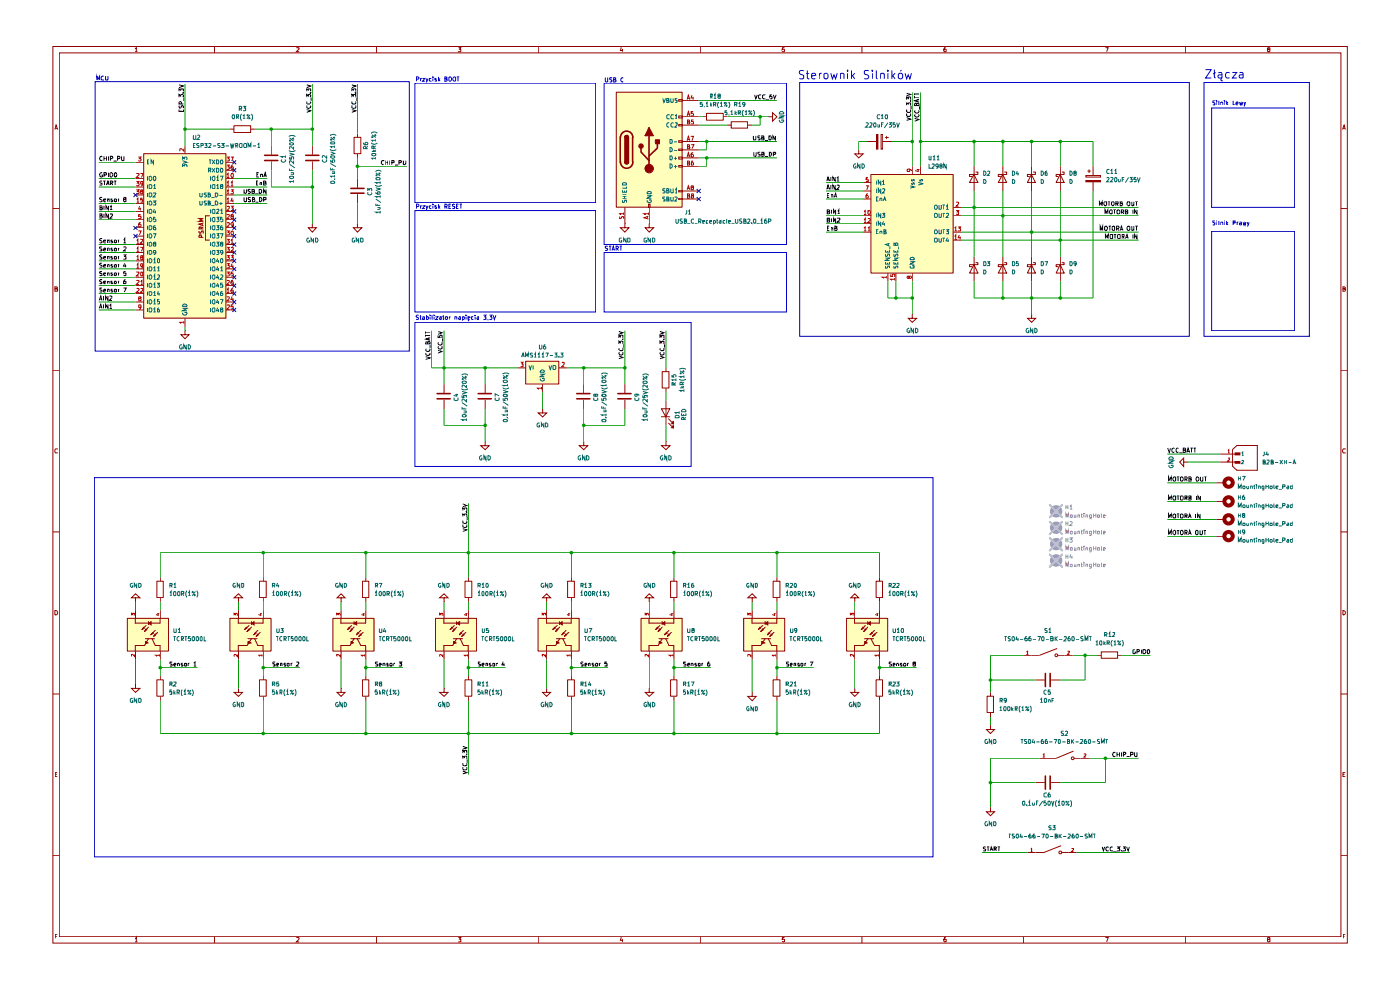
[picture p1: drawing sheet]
<svg xmlns="http://www.w3.org/2000/svg" width="297mm" height="210mm" viewBox="0 0 297 210" stroke-linecap="round" stroke-linejoin="round" font-family="sans-serif">
<g fill="none" stroke="#910000" stroke-width=".21">
<path d="M11.2 9.9h274.6v190.1h-274.6zM12.6 11.2h271.8v187.5h-271.8zM28.7 10.4l.2-.3v.9M28.7 11h.5M45.5 9.9v1.3M62.9 10.2l.5-.1 .1 .3-.6 .6h.6M79.9 9.9v1.3M97.2 10.1h.5l-.2 .4h.2v.4h-.5M114.2 9.9v1.3M131.8 10l-.2 .7h.5M132 10.4v.6M148.5 9.9v1.3"/>
<path d="M166.4 10.1h-.4l-.1 .4h.4l.1 .4h-.5M182.8 9.9v1.3M200.6 10.1h-.2l-.2 .7 .1 .2 .4-.1-.1-.4h-.3l-.1 .1M217.1 9.9v1.3M234.5 10.1h.6l-.4 .9M251.5 9.9v1.3M269 10.5l-.1-.2v-.2h.4l.1 .3-.5 .2v.4h.4l.1-.5h-.2M11.6 27.5l.3-1 .3 1M11.7 27.2h.4M284.8 27.5l.3-1 .3 1M284.9 27.2h.4M11.2 44.2h1.4"/>
<path d="M284.4 44.2h1.4M11.2 78.5h1.4M11.6 61.3h.5v-.4l-.5-.1v1h.5l.1-.4-.2-.1M284.4 78.5h1.4M284.9 61.3h.4l.1-.3-.2-.2h-.3v1h.4l.1-.5h-.2M12.2 95.3l-.4-.1-.2 .2v.5l.2 .2 .4-.1M285.4 95.3l-.5-.1-.1 .3 .1 .6 .5-.1M11.2 112.8h1.4M284.4 112.8h1.4M11.6 129.5a.48 .48 0 0 1 .6 .5 .48 .48 0 0 1-.6 .4zM284.9 129.5l.5 .3v.4l-.4 .2h-.1zM11.2 147.2h1.4"/>
<path d="M284.4 147.2h1.4M11.7 164.3h.4M12.1 163.9h-.4v.8h.4M284.9 164.3h.3M285.4 163.9h-.5v.8h.5M11.2 181.5h1.4M11.7 198.6h.4M12.1 198.2h-.4v.8M28.7 199.1l.2-.3v1M28.7 199.8h.5M45.5 198.7v1.3M62.9 198.9l.5-.1 .1 .3-.6 .7h.6"/>
<path d="M79.9 198.7v1.3M97.2 198.8h.5l-.2 .4 .2 .1v.4h-.5M114.2 198.7v1.3M131.8 198.8l-.2 .6h.5M132 199.2v.6M148.5 198.7v1.3M166.4 198.8h-.4l-.1 .5h.5v.4h-.5M182.8 198.7v1.3M200.6 198.8h-.2a.72 .72 0 0 0 0 1l.3-.1v-.4l-.3-.1-.2 .1M217.1 198.7v1.3M234.5 198.8h.6l-.4 1M251.5 198.7v1.3"/>
<path d="M269 199.3l-.1-.2v-.3h.4l.1 .4-.5 .1v.1l.1 .4 .4-.1v-.4h-.2M284.4 181.5h1.4M284.9 198.6h.3M285.4 198.2h-.5v.8"/>
</g>
<path d="M222.7 107.1l2.6 2.6M222.7 110.7l2.6 2.6M222.7 114.1l2.6 2.7M222.7 117.6l2.6 2.6M225.3 107.1l-2.6 2.6M225.3 110.7l-2.6 2.6M225.3 114.1l-2.6 2.7M225.3 117.6l-2.6 2.6" fill="none" stroke="#c2c2c2" stroke-width=".34"/>
<g fill="#ffb">
<path d="M157.8 131.2h8.7v6.9h-8.7z"/>
<path d="M179.6 131.2h8.7v6.9h-8.7z"/>
<path d="M130.8 19.6h13.9v24.4h-13.9z"/>
<path d="M184.8 37h17.4v21h-17.4z"/>
<path d="M136 131.2h8.7v6.9h-8.7z"/>
<path d="M111.5 76.7h7.1v4.8h-7.1z"/>
<path d="M114.2 131.2h8.7v6.9h-8.7z"/>
<path d="M92.4 131.2h8.7v6.9h-8.7z"/>
<path d="M48.8 131.2h8.7v6.9h-8.7z"/>
<path d="M70.7 131.2h8.7v6.9h-8.7z"/>
<path d="M27.1 131.2h8.7v6.9h-8.7z"/>
<path d="M30.5 32.6h17.5v34.9h-17.5z"/>
</g>
<path d="M222.7 107.1l2.6 2.6M222.7 110.7l2.6 2.6M222.7 114.1l2.6 2.7M222.7 117.6l2.6 2.6M225.3 107.1l-2.6 2.6M225.3 110.7l-2.6 2.6M225.3 114.1l-2.6 2.7M225.3 117.6l-2.6 2.6" fill="none" stroke="#c2c2c2" stroke-width=".34"/>
<g fill="none" stroke="#0f0f0f" stroke-width=".21">
<path d="M167.3 140.4l-.5 .1v.3l.5 .2v.3h-.5M167.7 141l.3-.1-.1-.2-.2 .1v.5h.3M168.4 140.8h.4v.5M168.4 140.7v.6M169.5 140.8h-.3l.1 .2h.2v.3h-.3M169.9 140.8h.4l-.1 .5-.3-.1zM170.7 140.7v.6M171 140.7l-.3 .1M171.8 140.4h.6l-.4 .9M189.1 140.4h-.4l-.1 .2 .2 .2 .3 .1v.3l-.5 .1M189.4 141l.5-.1-.2-.2-.3 .1v.5h.4M190.2 140.8l.3-.1 .1 .1v.5"/>
<path d="M190.2 140.7v.6M191.3 140.8l-.2-.1-.1 .1 .3 .2v.3h-.3M191.6 140.8l.4-.1 .2 .1-.1 .5h-.4zM192.5 140.7v.6M192.7 140.7l-.2 .1M193.8 140.8l-.1-.3 .4-.1v.4h-.4v.4l.4 .1 .1-.4-.2-.1"/>
</g>
<g fill="none" stroke="#910000" stroke-width=".21">
<path d="M157.7 131.1h8.8v7h-8.8zM159.5 132.2h2.8M159.6 126.8h.8l-.8-.9-1 .9h1v.8M159.6 127.6h.1M162.3 131.8v.7M164 123.3h1.4v3.4h-1.4zM164.8 131.1v1.1h-2M164.8 122.5v.8M164.8 126.8v.8M159.6 146.9v.8h.8l-.8 .9-1-.9h1M159.6 146.9h.1M164 144.2h1.4v3.5h-1.4z"/>
<path d="M164.8 143.4v.8M164.8 147.7v.9M181.3 146v.9h.9l-.9 .8-.8-.8h.8M181.3 146h.1M185.8 144.2h1.4v3.5h-1.4zM186.6 143.4v.8M186.6 147.7v.9"/>
</g>
<path d="M162.3 132.2l.5-.4v.7z" fill="#910000"/>
<g fill="none" stroke="#910000" stroke-width=".21">
<path d="M159.5 131.1v1.1M161.2 133l-.3 .5M161.4 133.2l-.5 .3M161.5 135.5h2M161.8 132.7l-.9 .8M161.8 133.4l-.4 .5M162 133.5l-.6 .4M162.3 133l-.9 .9M162.3 135.5l-.9 1.4M162.3 132.2l.6-.3v.6zM163.2 134.1l-.4 .5M163.3 134.3l-.5 .3"/>
<path d="M163.7 133.7l-.9 .9M163.7 134.5l-.4 .5M163.8 134.6l-.5 .4M164.2 134.1l-.9 .9"/>
</g>
<path d="M161.5 136l.6 .3-.6 .2z" fill="#910000"/>
<g fill="none" stroke="#910000" stroke-width=".21">
<path d="M159.6 129.4v1.8M159.6 138.1v1.8M161.4 136.9h-1.9v1.2M161.6 136l.6 .4-.6 .1zM163 135.5l.7 1.4h1.1v1.2M164.8 129.4v1.8M164.8 138.1v1.8M179.6 131.1h8.7v7h-8.7zM181.3 132.2h2.8M181.3 126.8h.9l-.9-.9-.8 .9h.8v.8M181.3 127.6h.1M184.1 131.8v.7"/>
<path d="M185.8 123.3h1.4v3.4h-1.4zM186.5 131.1v1.1h-1.9M186.6 122.5v.8M186.6 126.8v.8"/>
</g>
<path d="M158.6 130.5v-.4l.3 .2 .1-.2h.2v.4M159.3 138.8v.4l-.3-.4h-.3v.4M164.1 130.2h.4M164.3 130.1v.4l-.5-.2M164.5 139h-.6l.1 .2M164.5 138.8v.4" fill="none" stroke="#b90000" stroke-width=".21"/>
<path d="M184.1 132.2l.5-.4v.7z" fill="#910000"/>
<g fill="none" stroke="#910000" stroke-width=".21">
<path d="M181.3 131.1v1.1M183 133l-.3 .5M183.2 133.2l-.5 .3M183.4 135.5h1.9M183.6 132.7l-.9 .8M183.6 133.4l-.4 .5M183.7 133.5l-.5 .4M184.1 133l-.9 .9M184.1 135.5l-.9 1.4M184.1 132.2l.5-.3v.6zM184.9 134.1l-.3 .5M185.1 134.3l-.5 .3"/>
<path d="M185.5 133.7l-.9 .9M185.5 134.5l-.4 .5M185.7 134.6l-.6 .4M186 134.1l-.9 .9"/>
</g>
<path d="M183.4 136l.5 .3-.5 .2z" fill="#910000"/>
<g fill="none" stroke="#910000" stroke-width=".21">
<path d="M130.7 19.6h14v24.3h-14zM144 21.1h.7v.4h-.7zM144 24.6h.7v.4h-.7zM144 26.4h.7v.3h-.7zM144 29.8h.7v.4h-.7zM144 31.6h.7v.4h-.7zM144 33.3h.7v.4h-.7zM144 35.1h.7v.3h-.7zM154.3 26.5h.9M155.1 25.8h3.5v1.4h-3.5zM158.6 26.5h1M163 24.8h.9v-.9l.9 .9-.9 .9v-.9"/>
<path d="M163 24.8h.1M182.2 31.8v.8h.9l-.9 .9-.9-.9h.9M182.2 31.8h.1M183.9 30h2M185.9 28.5h.3v3.1h-.3zM186.9 28.5h.3v3.1h-.3zM187.2 30h2M187.7 29.2h.8M188.1 28.8v.7M132.5 47.5v.8h.9l-.9 .9-.9-.9h.9M132.5 47.5h.1M137.5 43.3h.4v.7h-.4z"/>
<path d="M144 40.3h.7v.4h-.7zM144 42h.7v.4h-.7zM251.1 98v-.8l-.9 .8 .9 .9v-.9h.8M251.9 98h.1M181.3 129.4v1.8M181.3 138.1v1.8M183.2 136.9h-1.9v1.2M183.4 136l.5 .4-.5 .1zM184.7 135.5l.8 1.4h1v1.2M186.6 129.4v1.8M186.6 138.1v1.8"/>
</g>
<path d="M180.4 130.5v-.4l.3 .2v-.2h.4v.4M181.1 138.8v.4l-.4-.4h-.2v.4M185.9 130.2h.4M186.1 130.1v.4l-.5-.2M186.3 139h-.7l.3 .2M186.3 138.8v.4" fill="none" stroke="#b90000" stroke-width=".21"/>
<g fill="none" stroke="#0f0f0f" stroke-width=".21">
<path d="M159.8 28.8l.1 .9 .4-.1v-.8M159.9 32.3l.1 .8h.3l.1-.8M160.1 20.1l.2 .9 .4-.9M161.2 32.3h-.4l-.1 .2 .2 .2 .3 .1v.3h-.5M161.2 28.8l-.5 .1v.3l.5 .2v.3h-.5M161.4 20.2l-.3-.1-.2 .2v.5l.2 .2 .3-.1M161.6 32.7h.3l.2-.1-.1-.3h-.4v.8h.5v-.3l-.2-.1M161.6 29.3l.4-.1-.1-.4h-.3v.9h.4l.1-.3-.3-.1M162.3 20.2l-.4-.1-.1 .2v.5l.1 .2 .4-.1M162.3 33.2h.6M162.3 29.8h.6M162.4 21h.7"/>
<path d="M163.1 28.8l.4 .1 .1 .4-.2 .4h-.3zM163.2 32.3l.4 .2v.5l-.2 .1h-.2zM163.7 20.1h-.3l-.1 .4 .4-.1v.6l-.4-.1M164 32.7h.5v-.4h-.5v.8M164 20.1l.3 .9 .3-.9M164.5 28.8v.9l-.5-.9v.9M247.7 95l.3 1 .3-1M249.1 95.1a.42 .42 0 0 0-.6 .4 .42 .42 0 0 0 .6 .4M250 95.1l-.3-.1-.2 .3 .1 .6h.4M250.1 96.1h.7M251 95.5h.4l.1-.3-.2-.2h-.3v1l.5-.1v-.4h-.2M251.8 96l.2-1 .3 1"/>
<path d="M251.8 95.7h.5M252.5 95h.5M252.8 95v1M253.2 95h.5M253.4 95v1"/>
</g>
<path d="M131.6 29.1v5.3M186.1 28.5v3.1" fill="none" stroke="#910000" stroke-width=".34"/>
<path d="M132.5 29.1h.8v5.3h-.8z" fill="#910000"/>
<path d="M132.5 29.1h.8v5.3h-.8zM132.5 29.1l.3-.4 .5 .2v.2" fill="none" stroke="#910000" stroke-width=".21"/>
<path d="M132.6 28.9l.5-.2 .2 .4h-.8z" fill="#910000"/>
<path d="M132.5 29.1l.3-.4 .5 .2v.2M132.5 34.4l.3 .4 .5-.2v-.2" fill="none" stroke="#910000" stroke-width=".21"/>
<path d="M131.6 29.1a1.31 1.31 0 0 1 1.3-1.3 1.31 1.31 0 0 1 1.3 1.3M131.6 34.4a1.31 1.31 0 0 0 1.3 1.3 1.31 1.31 0 0 0 1.3-1.3" fill="none" stroke="#910000" stroke-width=".34"/>
<path d="M132.5 34.4h.8v.2l-.5 .2z" fill="#910000"/>
<path d="M132.5 34.4l.3 .4 .5-.2v-.2" fill="none" stroke="#910000" stroke-width=".21"/>
<path d="M134.2 29.1v5.3" fill="none" stroke="#910000" stroke-width=".34"/>
<circle cx="136" cy="31" r=".47" fill="#910000"/>
<circle cx="136" cy="31" r=".47" fill="none" stroke="#910000" stroke-width=".21"/>
<path d="M137.7 27l.9 1.8h-1.8z" fill="#910000"/>
<path d="M137.7 27l.9 1.8h-1.8z" fill="none" stroke="#910000" stroke-width=".21"/>
<path d="M136 31.4v.9l1.7 1.7M137.7 28.8v6.9M139.4 30.5v.9l-1.7 1.7" fill="none" stroke="#910000" stroke-width=".34"/>
<circle cx="137.7" cy="35.7" r=".89" fill="#910000"/>
<circle cx="137.7" cy="35.8" r=".89" fill="none" stroke="#910000" stroke-width=".21"/>
<path d="M139.1 29.7h.8v.8h-.8z" fill="#910000"/>
<g fill="none" stroke="#910000" stroke-width=".21">
<path d="M139 29.6h.9v.9h-.9zM144.7 21.3h3.5M144.7 24.8h3.5M144.7 26.5h3.5M144.7 30h3.5M144.7 31.8h3.5M144.7 33.5h3.5M144.7 35.3h3.5M149.1 24.8h.8M149.9 24h3.5v1.5h-3.5zM153.5 24.8h.8M183.1 38.7h1.7"/>
<path d="M184.7 37h17.5v20.9h-17.5zM193.5 35.3v1.7M195.3 35.3v1.7M206.6 37l.8 1.7h-1.7zM206.6 35.3v5.2M207 36.5h.4v.5h-1.7v.4h.5M212.7 37l.8 1.7h-1.7zM212.7 35.3v5.2M213.1 36.5h.4v.5h-1.7v.4h.5M218.8 37l.8 1.7h-1.7zM218.8 35.3v5.2M219.2 36.5h.4v.5h-1.7v.4h.5"/>
<path d="M224.9 37l.8 1.7h-1.7zM224.9 35.3v5.2M225.3 36.5h.4v.5h-1.7v.4h.5M230.3 37.2h3.2v.3h-3.2zM230.3 38.2h3.2v.4h-3.2zM230.7 36.3h.7M231 35.9v.8M231.9 35.3v1.9M231.9 38.6v1.9M132.5 44v3.5M137.7 47.5v.8h.9l-.9 .9-.8-.9h.8M137.7 47.5h.1"/>
<path d="M137.7 44v3.5M144.7 40.5h3.5M144.7 42.2h3.5M183.1 40.5h1.7M183.1 42.2h1.7M183.1 45.8h1.7M183.1 47.5h1.7M183.1 49.2h1.7M188.3 58v1.6M190 58v1.6M193.5 58v1.6M202.2 45.8h1.8"/>
<path d="M202.2 49.2h1.8M202.2 44h1.8M202.2 50.9h1.8M206.6 56.1l.8 1.8h-1.7zM206.6 54.5v5.1M207 55.7h.4v.4h-1.7v.5h.5M212.7 56.1l.8 1.8h-1.7zM212.7 54.5v5.1M213.1 55.7h.4v.4h-1.7v.5h.5M218.8 56.1l.8 1.8h-1.7zM218.8 54.5v5.1M219.2 55.7h.4v.4h-1.7v.5h.5"/>
<path d="M224.9 56.1l.8 1.8h-1.7zM224.9 54.5v5.1M225.3 55.7h.4v.4h-1.7v.5h.5M140.5 78.8h1.4v3.5h-1.4zM141.3 78v.9M193.5 66.7v.8h.9l-.9 .9-.8-.9h.8M193.5 66.7h.1M218.8 66.7v.8h.9l-.9 .9-.8-.9h.8M218.8 66.7h.1M123.8 93.7v.8h.9l-.9 .9-.9-.9h.9M123.8 93.7h.1M123.8 81.5v1.9"/>
<path d="M123.8 84.8v1.9M132.5 81.5v1.9M132.5 84.8v1.9M140.3 86.7h1.8l-.9 1.7zM140.3 88.4h1.8M141.3 93.7v.8h.8l-.8 .9-1-.9h1M141.3 93.7h.1M141.3 82.3v.9M141.3 85v5.2M141.8 89.7l1 1v-.5v.5h-.5M141.8 88.8l1 1.1v-.6v.6h-.5M136 131.1h8.7v7h-8.7z"/>
<path d="M137.7 132.2h2.8M137.7 126.8h.9l-.9-.9-.8 .9h.8v.8M137.7 127.6h.1M140.5 131.8v.7M142.2 123.3h1.4v3.4h-1.4zM142.9 131.1v1.1h-1.9M143 122.5v.8M143 126.8v.8M137.7 146v.9h.9l-.9 .8-.8-.8h.8M137.7 146h.1M142.2 144.2h1.4v3.5h-1.4zM143 143.4v.8"/>
<path d="M143 147.7v.9M225.1 179.4l-3.7 1.4h-3.4M224.7 180.6h.4v.4h-.4zM225.2 180.8h3.2"/>
</g>
<g fill="none" stroke="#b90000" stroke-width=".21">
<path d="M145.8 21.1l.2-.9 .3 .9M145.8 24.6l.2-.9 .3 .9M145.8 29.8l.2-.9 .3 .9M145.8 33.3l.2-.9 .3 .9M145.8 25.9l.5-.1v-.3l-.5-.1v.9h.5v-.3l-.2-.1M145.8 31.1l.5-.1-.1-.3h-.4v.8h.5v-.2l-.2-.2M145.8 34.6l.5-.1-.1-.3h-.4v.8h.5v-.2l-.2-.2M145.8 20.9h.5M145.8 24.3h.5M145.8 29.6h.5M145.8 33.1h.5M146.5 28.9h.6l-.3 .9"/>
<path d="M146.6 30.7h.6l-.4 .8M146.8 20.2l-.2 .6h.5M146.8 39.8l-.2-.3 .4-.1v.4h-.4l.1 .5h.3l.1-.2-.2-.3M147 23.7h-.4v.4l.3-.1 .2 .4-.2 .2-.3-.1M147 32.4l-.3 .1-.1 .7 .3 .1 .2-.2-.2-.4-.3 .2M147 34.2h-.2l-.1 .1v.7l.4-.1-.1-.4h-.3v.2M147 20.5v.6M147.1 25.4h-.4v.5l.3-.1 .1 .4h-.4M183.7 39.4h.5l-.3 .9M184.1 37.6h-.3l-.1 .5 .3-.1 .2 .4h-.5M192.8 35.9l.2 .1-.1 .4h-.4l-.1-.4 .2-.1 .7 .1v.3M194.4 35.9h.6"/>
<path d="M194.8 35.9v.5l-.7-.2M131.4 45.9v.5h.3l.3-.5h.2v.5M132.3 45.3h-.9l.2 .3M132.3 45.1v.5M137.3 45.9v.5M137.5 45.8l-.9 .4 .9 .2M137.5 45.3h-.9l.3 .3M137.5 45.1v.5M145.8 40.3l.2-.9 .3 .9M145.8 41.5h.4l.1-.3-.5-.1v.9h.4l.1-.3-.2-.2M145.8 40h.5M146.8 41.5l-.1-.3h.4v.2l-.4 .1 .1 .5h.3v-.4l-.2-.1"/>
<path d="M183.3 44.8l.2-.1v.8M183.3 46.6l.2-.2v.8M183.3 48.4l.2-.3v.9M183.3 45.5h.5M183.3 47.2h.5M183.3 49h.5M184.1 41.1l-.2 .1-.2 .7 .2 .1 .3-.1-.2-.5-.3 .2M184.1 46.4h.3l.2 .2-.6 .6h.6M184.1 48.4l.3-.3v.9M184.1 49h.5M184.2 44.7h.1a.43 .43 0 0 1 .3 .4 .43 .43 0 0 1-.3 .4l-.2-.2zM188.1 58.8h-.9l.2 .3"/>
<path d="M188.1 58.5v.6M188.9 58.2v.4h.5l-.1-.4 .1-.1 .4 .1-.1 .4M189.8 59.2h-.9l.3 .3M189.8 59v.5M192.8 58.7l.2-.2 .3 .2-.1 .4-.4-.1-.1-.5-.3 .2 .2 .4 .2-.2M202.5 48.4l.2-.3v.9M202.5 50.1l.2-.3v1M202.5 49h.5M202.5 50.8h.5M202.8 44.7h.5l-.2 .2 .2 .1v.4h-.5M202.9 43l.3-.1 .1 .3-.5 .5h.5M203.2 48.1h.6l-.3 .4 .3 .1v.3h-.6"/>
<path d="M203.5 49.8l-.3 .6h.6M203.7 50.2v.6M227.3 180h.4v.2l-.4 .4h.4M218.7 180.1l.1-.1v.6M218.7 180.6h.3"/>
</g>
<g fill="none" stroke="#006665" stroke-width=".21">
<path d="M132 38.9l.4-.2 .4 .1 .1 .4h-.9zM132.9 39.6v.3h-.9M140.6 20.9l.2 .8 .4-.8M141.4 21.3l.5-.1-.1-.3h-.4v.8h.5v-.2l-.2-.2M141.9 24.4l-.3-.1-.2 .2v.5l.2 .2 .3-.1M141.9 26.1l-.2-.1-.3 .3v.4l.3 .3 .2-.1M142.1 29.6h.4a.47 .47 0 0 1 .1 .5 .47 .47 0 0 1-.5 .3zM142.1 31.3a.47 .47 0 0 1 .5 .5 .47 .47 0 0 1-.5 .4zM142.1 33.1h.4l.1 .5-.1 .3h-.4zM142.1 34.8a.47 .47 0 0 1 .5 .4 .47 .47 0 0 1-.5 .5zM142.3 20.9l.1 .8 .4-.1v-.7M142.9 24.4l-.4-.1-.2 .4 .2 .5 .4-.1"/>
<path d="M142.9 26.1a.42 .42 0 0 0-.6 .4 .42 .42 0 0 0 .6 .4M143 30.1h.6M143 31.9h.6M143 33.6h.6M143 35.3h.6M143.2 24.6l.3-.3v.9M143.2 26.1l.4-.1v.5l-.5 .5h.5M143.2 25.2h.4M143.3 33.2v.7M143.3 35v.7M143.6 20.9l-.4 .1v.2l.4 .2v.3h-.4M185.9 38.3v.9"/>
<path d="M186.8 38.3v.9l-.5-.9v.9M187.2 38.6l.2-.3v.9M187.2 39.2h.5M193.1 39.4l.8 .3-.8 .2M193.4 38.8l-.1 .2 .2 .2 .3-.5v.5M193.4 38.1v.3l.3-.1v-.2h.2l-.1 .3M194.8 38.7l.9 .3-.9 .2M195.1 38.1v.3h.3v-.3h.2v.3M132 42.5v.4l.2 .1 .3-.2v-.3h.3l.1 .5M132 40.3v.5h.9v-.5M132 42h.9M132 41.6h.9"/>
<path d="M132 41.2h.9M132.5 40.4v.4M132.5 41.6v.4M137.3 42.5v.3l.3 .2 .5-.2-.1-.4h-.2v.1M137.3 41.5h.8l-.8 .5h.8M137.4 40.7h.6l.1 .4h-.8zM141.1 40.1h-.5v.2l.5 .4-.2 .2h-.3M141.1 41.8l-.5 .1v.2l.5 .3-.1 .2h-.4M141.4 40.4h.4l.1-.3-.5-.1v.9h.4l.1-.3-.2-.2M141.4 42.2l.5-.1-.1-.3h-.4v.8h.5v-.2l-.2-.2M142.3 40v.8l.2 .1h.3v-.9M142.3 41.8l.1 .8 .4-.1v-.7"/>
<path d="M143.2 40.3l.3-.3v.9M143.2 41.9l.4-.1v.3l-.5 .5h.5M143.2 40.9h.4M185.9 40v.9M185.9 45.3v.8M185.9 47v.9M185.9 42.2h.2M185.9 49.1h.2M186.3 41.8h-.4v.8h.4M186.3 48.7h-.4v.9h.4M186.6 42.1l.3-.1 .2 .2v.4M186.6 49.1h.4l.1 .5"/>
<path d="M186.6 42v.6M186.6 49.1v.5M186.8 40v.9l-.5-.9v.9M186.8 45.3v.8l-.5-.8v.8M186.8 47v.9l-.5-.9v.9M187.2 40.1h.5v.3l-.5 .5h.5M187.2 45.3h.5l-.3 .3 .3 .1v.3h-.5M187.3 42.6l.4-.8 .2 .8M187.4 46.9l-.2 .6h.5M187.4 42.4h.4M187.5 49.1h.3l.1-.3-.4-.1v.9h.4l.1-.3-.3-.2M187.6 47.3v.6"/>
<path d="M187.8 56.4v.5h.4l.1-.5 .4 .1v.4M187.8 55.6v.4h.9v-.4M187.8 54.7h.9l-.9 .5h.9M187.8 53.9v.4l.2 .1 .3-.2v-.3h.3l.1 .5M187.8 53v.5h.9v-.5M188.3 53.2v.3M188.3 55.8v.2M188.4 51.7v.4M188.7 51.6l-.9 .3 .9 .3M188.8 52.3v.6M189.6 56.4v.5h.3l.2-.5h.3v.5M189.6 55.6v.4h.9v-.4"/>
<path d="M189.6 54.7h.9l-.9 .5h.9M189.6 53.9l.1 .5 .2-.1 .2-.4h.3v.5M189.6 53v.5h.9v-.5M189.9 51.8l.2-.3 .4 .2v.3h-.9v-.4l.3 .1v.3M189.9 53.2v.3M189.9 55.8v.2M190.5 52.3v.6M193.1 56.4l.1 .5h.6v-.6h-.2v.2M193.1 55.5h.8l-.8 .5h.8M193.1 54.7a.47 .47 0 0 1 .5-.1 .47 .47 0 0 1 .3 .5h-.8zM198.3 45.3h.4l.1 .2-.1 .6-.5-.1zM198.3 50.5h.4l.1 .3-.1 .6-.5-.1z"/>
<path d="M198.4 43.5a.47 .47 0 0 1 .5 .4 .47 .47 0 0 1-.5 .5l-.2-.2v-.6zM198.4 48.7a.47 .47 0 0 1 .4 .4 .47 .47 0 0 1-.1 .5l-.5-.1v-.6zM199.2 43.5v.8l.1 .1 .4-.2v-.7M199.2 45.3l.1 .8h.3l.1-.2v-.6M199.2 48.7v.9l.5-.1v-.8M199.2 50.5l.1 .9h.3l.1-.2v-.7M199.9 43.5h.5M199.9 45.3h.5M199.9 48.7h.5M199.9 50.5h.5M200.2 43.5v.9M200.2 45.3v.8"/>
<path d="M200.2 48.7v.9M200.2 50.5v.9M200.7 43.7l.3-.2v.9M200.7 45.3h.5v.3l-.5 .5h.5M200.7 48.7h.5l-.2 .4h.2v.5h-.5M200.7 44.4h.5M201 50.4l-.3 .7h.5M201.1 50.8v.6"/>
</g>
<g fill="none" stroke="#0f0f0f" stroke-width=".21">
<path d="M192.3 19.8l.9 .2-.9 .3M194 19.8v.4M194 19.9h.9M175.4 38.4l.2-.9 .4 .9M175.5 39.9h.4M175.5 38.1h.4M176.2 37.5v.9M176.2 39.2v1M177.2 39.2v1l-.5-1v1M177.2 37.5v.9l-.5-.9v.9M177.5 39.3h.5v.4l-.5 .5h.5M177.5 37.8l.3-.3v.9"/>
<path d="M177.5 38.4h.5M192.3 24.9l.9 .4-.9 .2M192.3 22.3v-.5l.4 .3 .1-.3 .4 .1-.1 .4M192.3 21.1v-.6l.4 .4v-.3h.5l-.1 .5M192.4 24.2l-.1 .3 .2 .2h.5l.2-.2-.1-.3M192.4 23.3l-.1 .4 .2 .1h.5l.2-.1-.1-.4M193.1 21.5h.1M193.3 22.5v.7M194 25.1l.9 .3-.9 .3M194 20.4v.5M194 20.6h.9M194.1 24.3a.42 .42 0 0 0 .4 .6 .42 .42 0 0 0 .4-.6"/>
<path d="M194.1 23.4a.42 .42 0 0 0 .4 .6 .42 .42 0 0 0 .4-.6M194.4 22.1l.1-.2h.4v.2v.3h-.9v-.3l.2-.2 .2 .1v.4M194.7 21.1v.4M194.9 21l-.9 .4 .9 .2M195 22.6v.6M175.4 40.2l.2-1 .4 1M175.5 44.9h.4l.1-.2-.2-.2h-.3v.8h.4l.1-.3-.2-.1M175.5 46.7h.3l.2-.2-.1-.2h-.4v.8l.5-.1v-.2l-.2-.1M175.5 48.4h.3M175.5 41.4h.3M175.9 48h-.4v.9h.4M175.9 41h-.4v.9h.4"/>
<path d="M176.3 48.4l.4-.1v.6M176.3 41.4h.4v.5M176.3 41.3v.6M176.3 48.3v.6M176.4 44.5v.8M176.4 46.3v.8M176.9 41.9l.3-.9 .3 .9M177 41.6h.4M177.1 48.4h.3l.1-.4h-.4v.9h.3l.2-.3-.3-.2M177.2 44.5v.8l-.4-.8v.8M177.2 46.3v.8l-.4-.8v.8M177.7 44.7l.2-.2v.8"/>
<path d="M177.7 46.4l.4-.1 .1 .2-.6 .6h.6M177.7 45.3h.5M233.2 43.6v-.8l.4 .6 .2-.6v.8M233.4 48.9v-.9l.2 .6 .3-.6v.9M234.2 42.9h.5v.6l-.1 .1a.47 .47 0 0 1-.4-.2 .47 .47 0 0 1 0-.5zM234.4 45.3v-.8l.3 .7 .3-.7v.8M234.5 48a.47 .47 0 0 1 .4 .4 .47 .47 0 0 1-.4 .5l-.2-.2v-.6zM234.5 50.6v-.9l.3 .6 .3-.6v.9M235 42.8h.5M235.2 48h.5M235.2 42.8v.8M235.4 48v.9"/>
<path d="M235.5 49.8h.5l-.1 .8-.4-.1zM235.6 44.5l.3 .2v.6h-.5a.52 .52 0 0 1 .2-.8zM235.9 42.8l.4 .1a.48 .48 0 0 1-.3 .7 .52 .52 0 0 1-.1-.8zM236.1 48l.3 .1v.6l-.1 .2-.4-.2v-.6zM236.2 44.5h.5M236.3 49.7h.5M236.4 44.5v.8M236.5 49.7v.9M236.7 43.2l.5-.1v-.2l-.5-.1v.8M236.9 48.5h.3l.2-.4-.2-.1h-.3v.9M236.9 43.2l.3 .4M237 48.5l.4 .4"/>
<path d="M237.1 44.5a.47 .47 0 0 1 .4 .3 .47 .47 0 0 1-.1 .5h-.5v-.6zM237.2 49.7l.4 .1-.1 .8h-.3l-.2-.3zM237.6 48.9l.3-.9 .3 .9M237.6 43.1h.4v-.2l-.4-.1v.8h.4l.1-.3-.2-.2M237.7 48.6h.4M237.9 45h.3l.2-.3-.2-.2h-.3v.8M238 50.2l.5-.1-.1-.4h-.4v.9M238.1 45l.3 .3M238.2 50.2l.3 .4M238.7 50.6l.4-.9 .2 .9M238.7 44.9h.4l.1-.2-.1-.2h-.4v.8h.4l.1-.3-.1-.1M238.8 50.3h.4"/>
<path d="M239.1 42.9h.5v.6l-.1 .1a.47 .47 0 0 1-.4-.2 .47 .47 0 0 1 0-.5zM239.3 48l.3 .1v.6l-.1 .2a.49 .49 0 0 1-.5-.4 .49 .49 0 0 1 .3-.5zM240.1 48v.8l.1 .1 .3-.1v-.8M240.1 42.8v.8h.1h.3v-.8M240.3 44.5v.8M240.3 49.7v.9M240.8 48h.5M240.8 42.8h.5M241.1 42.8v.8M241.1 48v.9M241.2 49.7v.9l-.5-.9v.9M241.2 44.5v.8l-.5-.8v.8"/>
<path d="M131.3 75.5l.8 .3-.8 .3M131.3 72.9v-.6l.3 .4 .2-.4 .3 .1-.1 .5M131.3 71.7v-.6l.3 .3 .2-.3 .3 .1-.1 .5M131.3 70.3l.8 .3-.8 .3M131.4 74.7a.44 .44 0 0 0 .1 .6 .44 .44 0 0 0 .6-.2l-.1-.4M131.4 73.9l-.1 .2 .2 .3h.5l.1-.2-.1-.3M132 72h.1M132.2 73v.7M140 75.5l.8 .3-.8 .3M140 72.9v-.6l.3 .4v-.3h.5v.5M140 71.7v-.6l.3 .3v-.2h.5v.5M140 70.3l.8 .3-.8 .3"/>
<path d="M140.1 74.7a.44 .44 0 0 0 .2 .6 .44 .44 0 0 0 .5-.2v-.4M140.1 73.9l-.1 .2 .3 .3h.4l.1-.2v-.3M140.8 72h.1M140.9 73v.7M123.7 140.4l-.5 .1v.3l.5 .2v.3h-.5M124.1 141l.4-.1-.2-.2-.2 .1v.5h.3M124.8 140.8h.4v.5M124.8 140.7v.6M125.9 140.8h-.3l.1 .2h.2v.3h-.3M126.3 140.8l.1-.1 .4 .1-.1 .5h-.3zM127.1 140.7v.6M127.4 140.7l-.3 .1"/>
<path d="M128.7 140.4h-.4v.4h.4l.1 .1-.1 .4-.4-.1M145.5 140.4h-.4l-.1 .2 .2 .2 .3 .1v.3l-.5 .1M145.8 141l.5-.1-.1-.2-.4 .1v.4l.5 .1M146.6 140.8l.3-.1 .1 .1v.5M146.6 140.7v.6M147.7 140.8l-.2-.1-.1 .1 .4 .4-.4 .1M148.1 140.8l.3-.1 .1 .1v.5l-.4-.1zM148.9 140.7v.6M149.1 140.7l-.2 .1M150.5 140.4h-.3l-.1 .7 .1 .2 .4-.1-.1-.4h-.3l-.1 .1M209.1 179.7l-.4-.1-.1 .2 .5 .4-.1 .3h-.4M209.3 179.6h.5"/>
<path d="M209.6 179.6v.9M211.6 179.6h.5M211.9 179.6v.9M233.8 179.6l.3 .9 .2-.9M235.2 179.7a.44 .44 0 0 0-.7 .1 .44 .44 0 0 0 .2 .7l.5-.1M236 179.7l-.2-.1-.3 .2v.5l.2 .2 .3-.1M236.9 179.6h.6l-.3 .4h.2v.5l-.5-.1M238.2 179.6h.5l-.2 .4h.2v.4h-.5M239 179.6l.3 .9 .3-.9M210 180.5l.3-.9 .3 .9M210.1 180.2h.4M210.9 180h.4l.1-.2-.2-.2h-.3v.9"/>
<path d="M211.1 180l.3 .5M236.2 180.6h.7M237.9 180.4v.1"/>
</g>
<path d="M230.3 38.4h3.2M122.3 83.5h2.8M122.3 84.6h2.8M131.1 83.5h2.8M131.1 84.6h2.8" fill="none" stroke="#910000" stroke-width=".34"/>
<path d="M140.5 132.2l.5-.4v.7z" fill="#910000"/>
<g fill="none" stroke="#910000" stroke-width=".21">
<path d="M137.7 131.1v1.1M139.4 133l-.3 .5M139.6 133.2l-.5 .3M139.8 135.5h1.9M140 132.7l-.9 .8M140 133.4l-.4 .5M140.1 133.5l-.5 .4M140.5 133l-.9 .9M140.5 135.5l-.9 1.4M140.5 132.2l.5-.3v.6zM141.4 134.1l-.4 .5M141.6 134.3l-.6 .3"/>
<path d="M141.9 133.7l-.9 .9M141.9 134.5l-.3 .5M142.1 134.6l-.5 .4M142.4 134.1l-.8 .9"/>
</g>
<path d="M139.8 136l.5 .3-.5 .2z" fill="#910000"/>
<g fill="none" stroke="#910000" stroke-width=".21">
<path d="M75.1 29.1h1.4v3.5h-1.4zM75.8 28.3v.9M75.8 32.6v.9M75.8 37.9v1.9M75.8 47.5v.8h1l-1 .9-.8-.9h.8M75.8 47.5h.1M75.8 41.2v1.9M109.9 78h1.6M111.5 76.6h7v4.8h-7zM118.6 78h1.7M94.2 81.5v1.9M94.2 84.8v1.9"/>
<path d="M102.9 93.7v.8h.9l-.9 .9-.9-.9h.9M102.9 93.7h.1M102.9 81.5v1.9M102.9 84.8v1.9M115.1 86.7v.9h.9l-.9 .8-.9-.8h.9M115.1 86.7h.1M115.1 81.5v1.7M114.1 131.1h8.8v7h-8.8zM115.9 132.2h2.8M118.7 131.8v.7M121.2 131.1v1.1h-2M137.7 129.4v1.8"/>
<path d="M137.7 138.1v1.8M139.6 136.9h-1.9v1.2M139.8 136l.5 .4-.5 .1zM141.2 135.5l.7 1.4h1v1.2M143 129.4v1.8M143 138.1v1.8M223.9 138.8h.4v.4h-.4zM224.2 137.5l-3.7 1.5h-3.5M224.3 139h3.2M232.8 139h.8M233.6 138.3h3.5v1.3h-3.5zM237.1 139h.9"/>
<path d="M116 146v.9h.8l-.8 .8-.9-.8h.9M116 146h.1M120.4 144.2h1.4v3.5h-1.4zM121.2 143.4v.8M121.2 147.7v.9M209.4 147.7h1.3v3.4h-1.3zM210.1 153.8v.9h.8l-.8 .9-.8-.9h.8M210.1 153.8h.1M210.1 146.9v.8M210.1 151.2v.9M219.7 144.2h1.9M223 144.2h1.9"/>
<path d="M227.7 159.3l-3.6 1.5h-3.6M210.1 171.2v1h.8l-.8 .8-.8-.8h.8M210.1 171.2h.1M219.7 166h1.9M223 166h1.9M227.3 160.6h.4v.4h-.4zM227.8 160.8h3.2"/>
</g>
<g fill="none" stroke="#b90000" stroke-width=".21">
<path d="M110.4 76.8h.6l-.3 .4 .3 .1v.4h-.6M119.2 76.9h.5v.4l-.5 .5h.5M114.9 82.3h-.9l.3 .3M114.9 82.1v.5M136.9 130.5v-.4l.2 .2 .1-.2h.3v.4M137.5 138.8v.4l-.4-.4h-.2v.4M142.3 130.2h.5M142.5 130.1v.4l-.5-.2M142.8 139h-.8l.3 .2M142.8 138.8v.4M217.7 138.3l.3-.2v.7M217.7 138.8h.4"/>
<path d="M226.4 138.1l.5 .1-.5 .6h.5M229.9 160h.4l-.4 .6h.4M221.2 160.1l.2-.2v.7M221.2 160.6h.4"/>
</g>
<path d="M74.4 40h2.8M74.4 41h2.8M92.7 83.5h2.8M92.7 84.6h2.8M101.4 83.5h2.8M101.4 84.6h2.8M221.7 142.8v2.8M222.8 142.8v2.8M221.7 164.6v2.8M222.8 164.6v2.8" fill="none" stroke="#910000" stroke-width=".34"/>
<g fill="none" stroke="#0f0f0f" stroke-width=".21">
<path d="M74.6 19.3v-.5l.4 .3 .1-.3h.3v.5M74.6 18l.9 .2-.9 .4M75.4 19.7h.1M74.6 23.2l.9 .3-.9 .3M74.6 20.6v-.6l.4 .4v-.3h.5l-.1 .5M74.7 22.4l-.1 .4 .4 .2 .5-.2-.1-.4M74.7 21.5l-.1 .4 .2 .2h.5l.2-.2-.1-.4M75.6 20.7v.7M81.4 34.2l-.3-.1-.2 .1v.5l.3 .2 .2-.1M81.8 34.1v.8M81.8 34.4h.5M82.3 34.1v.8"/>
<path d="M82.7 34.1v.8M83.1 34.5l.5-.1v-.2l-.5-.1v.8M83.8 35h.7M84.6 34.5l.5-.1v-.2l-.5-.1v.8M85.6 34.1v.7l.1 .1 .4-.1v-.7M90.3 75.6l.9 .3-.9 .3M90.3 70.3v.5M90.3 71v.4M90.3 71.2h.9M90.3 70.6h.9M90.4 74.9l-.1 .2a.43 .43 0 0 0 .5 .3 .43 .43 0 0 0 .3-.5M90.4 74a.42 .42 0 0 0 .4 .6 .42 .42 0 0 0 .3-.6"/>
<path d="M90.7 72.7l.2-.3 .3 .2v.3h-.9l.1-.4 .3 .1v.3M91 71.7v.4M91.2 71.6l-.9 .3 .9 .3M91.2 73.2v.6M92.9 74.3l.9 .2-.9 .4M92.9 71.2v.4h.4v-.4l.1-.1 .4 .1-.1 .4M92.9 70.3l.9 .3-.9 .3M93 73.4a.44 .44 0 0 0 .2 .6 .44 .44 0 0 0 .6-.1l-.1-.5M93 72.6a.44 .44 0 0 0 .2 .6 .44 .44 0 0 0 .6-.2l-.1-.4M93.9 71.8v.6M98.2 112.1l.8 .3-.8 .3M98.2 109.5v-.5l.3 .3 .1-.3h.3v.5"/>
<path d="M98.2 108.2v-.5l.3 .3 .1-.3h.3v.5M98.2 106.9l.8 .3-.8 .3M98.3 111.4l-.1 .3 .3 .2 .5-.2-.1-.3M98.3 110.4l-.1 .5 .3 .1 .5-.1-.1-.5M98.9 108.6h.1M99.1 109.6v.7"/>
</g>
<path d="M112.2 77.5l.3 .9 .2-.9M113.1 77.5v.9M114.6 79.4h.8l-.8 .5h.8M114.7 78.6l.2-.2 .5 .1v.5h-.8zM116.5 77.5l.2 .9 .4-.9M117.3 77.6h.5l.1 .5-.2 .3-.4-.1zM114.7 80.3a.43 .43 0 0 0 .2 .5 .43 .43 0 0 0 .5-.2v-.4h-.3v.2" fill="none" stroke="#006665" stroke-width=".21"/>
<path d="M118.7 132.2l.5-.4v.7z" fill="#910000"/>
<g fill="none" stroke="#910000" stroke-width=".21">
<path d="M115.9 131.1v1.1M117.7 133l-.4 .5M117.9 133.2l-.6 .3M118 135.5h1.9M118.2 132.7l-.9 .8M118.2 133.4l-.3 .5M118.4 133.5l-.5 .4M118.7 133l-.8 .9M118.7 135.5l-.8 1.4M118.7 132.2l.6-.3v.6zM119.5 134.1l-.3 .5M119.7 134.3l-.5 .3"/>
<path d="M120.1 133.7l-.9 .9M120.1 134.5l-.4 .5M120.2 134.6l-.5 .4M120.6 134.1l-.9 .9"/>
</g>
<path d="M118 136l.5 .3-.5 .2z" fill="#910000"/>
<g fill="none" stroke="#910000" stroke-width=".21">
<path d="M92.4 131.1h8.7v7h-8.7zM94.1 132.2h2.8M96.9 131.8v.7M99.3 131.1v1.1h-1.8M116 129.4v1.8M116 138.1v1.8M117.9 136.9h-2v1.2M118.1 136l.5 .4-.5 .1zM119.4 135.5l.7 1.4h1.1v1.2M120.4 123.3h1.4v3.4h-1.4zM121.2 122.5v.8M121.2 126.8v.8"/>
<path d="M121.2 129.4v1.8M121.2 138.1v1.8M98.6 144.2h1.5v3.5h-1.5zM99.4 143.4v.8M99.4 147.7v.9"/>
</g>
<path d="M115 130.5v-.4l.3 .2 .1-.2h.3v.4M115.7 138.8v.4l-.3-.4h-.3v.4M120.5 130.2h.4M120.7 130.1v.4l-.4-.2M120.9 139h-.6l.1 .2M120.9 138.8v.4" fill="none" stroke="#b90000" stroke-width=".21"/>
<path d="M101.9 140.4h-.4v.4l.4 .1-.1 .4h-.3M102.2 141l.5-.1-.1-.2-.4 .1v.4l.5 .1M103.1 140.8h.3v.5M103.1 140.7v.6M104.1 140.8l-.2-.1-.1 .1 .4 .4-.4 .1M104.5 140.8h.4v.5l-.4-.1zM105.4 140.7v.6M105.6 140.7l-.2 .1M106.7 140.3l-.2 .7h.6M106.9 140.7v.6" fill="none" stroke="#0f0f0f" stroke-width=".21"/>
<path d="M96.9 132.2l.6-.4v.7z" fill="#910000"/>
<g fill="none" stroke="#910000" stroke-width=".21">
<path d="M94.1 131.1v1.1M95.8 133l-.3 .5M96 133.2l-.5 .3M96.2 135.5h1.9M96.4 132.7l-.9 .8M96.4 133.4l-.4 .5M96.5 133.5l-.5 .4M96.9 133l-.9 .9M96.9 135.5l-.9 1.4M96.9 132.2l.6-.3v.6zM97.8 134.1l-.3 .5M98 134.3l-.5 .3"/>
<path d="M98.3 133.7l-.8 .9M98.3 134.5l-.3 .5M98.5 134.6l-.5 .4M98.8 134.1l-.8 .9"/>
</g>
<path d="M96.2 136l.5 .3-.5 .2z" fill="#910000"/>
<g fill="none" stroke="#910000" stroke-width=".21">
<path d="M33.3 123.3h1.3v3.4h-1.3zM34 122.5v.8M34 126.8v.8M48.8 131.1h8.7v7h-8.7zM50.5 132.2h2.8M50.6 126.8h.8l-.8-.9-.9 .9h.9v.8M50.6 127.6h.1M53.3 131.8v.7M55 123.3h1.5v3.4h-1.5zM55.8 131.1v1.1h-2M55.8 122.5v.8M55.8 126.8v.8"/>
<path d="M72.3 126.8h.9l-.9-.9-.8 .9h.8v.8M72.3 127.6h.1M94.2 126.8h.8l-.8-.9-.9 .9h.9v.8M94.2 127.6h.1M94.2 129.4v1.8M94.2 138.1v1.8M96 136.9h-1.9v1.2M96.2 136l.5 .4-.5 .1zM97.6 135.5l.7 1.4h1v1.2M98.6 123.3h1.5v3.4h-1.5zM99.4 122.5v.8M99.4 126.8v.8"/>
<path d="M99.4 129.4v1.8M99.4 138.1v1.8M116 126.8h.8l-.8-.9-.9 .9h.9v.8M116 127.6h.1M33.3 144.2h1.3v3.5h-1.3zM34 143.4v.8M34 147.7v.9M72.3 146v.9h.9l-.9 .8-.8-.8h.8M72.3 146h.1"/>
</g>
<path d="M93.3 130.5v-.4l.2 .2 .1-.2h.3v.4M93.9 138.8v.4l-.6-.4v.4M98.7 130.2h.5M98.9 130.1v.4l-.5-.2M99.2 139h-.7l.2 .2M99.2 138.8v.4" fill="none" stroke="#b90000" stroke-width=".21"/>
<path d="M53.3 132.2l.5-.4v.7z" fill="#910000"/>
<g fill="none" stroke="#910000" stroke-width=".21">
<path d="M50.5 131.1v1.1M52.2 133l-.3 .5M52.4 133.2l-.5 .3M52.6 135.5h1.9M52.8 132.7l-.9 .8M52.8 133.4l-.4 .5M53 133.5l-.6 .4M53.3 133l-.9 .9M53.3 135.5l-.9 1.4M53.4 132.2l.5-.3v.6zM54.2 134.1l-.4 .5M54.4 134.3l-.6 .3"/>
<path d="M54.7 133.7l-.9 .9M54.7 134.5l-.3 .5M54.9 134.6l-.5 .4M55.2 134.1l-.8 .9"/>
</g>
<path d="M52.6 136l.6 .3-.6 .2z" fill="#910000"/>
<g fill="none" stroke="#910000" stroke-width=".21">
<path d="M50.6 129.4v1.8M50.6 138.1v1.8M52.4 136.9h-1.9v1.2M52.6 136l.6 .4-.6 .1zM54 135.5l.7 1.4h1.1v1.2M55.8 129.4v1.8M55.8 138.1v1.8M70.6 131.1h8.7v7h-8.7zM72.3 132.2h2.8M75.1 131.8v.7M76.9 123.3h1.3v3.4h-1.3zM77.6 131.1v1.1h-2"/>
<path d="M77.6 122.5v.8M77.6 126.8v.8M50.6 146v.9h.8l-.8 .8-.9-.8h.9M50.6 146h.1M55 144.2h1.5v3.5h-1.5zM55.8 143.4v.8M55.8 147.7v.9M76.9 144.2h1.3v3.5h-1.3zM77.6 143.4v.8M77.6 147.7v.9"/>
</g>
<path d="M49.7 130.5v-.4l.2 .2 .1-.2h.2v.4M50.3 138.8v.4l-.3-.4-.3 .1v.3M55.2 130.2h.4M55.3 130.1v.4l-.5-.2M55.6 139h-.7l.2 .2M55.6 138.8v.4" fill="none" stroke="#b90000" stroke-width=".21"/>
<path d="M75.1 132.2l.5-.4v.7z" fill="#910000"/>
<g fill="none" stroke="#910000" stroke-width=".21">
<path d="M72.3 131.1v1.1M74.1 133l-.4 .5M74.3 133.2l-.6 .3M74.4 135.5h2M74.6 132.7l-.9 .8M74.6 133.4l-.3 .5M74.8 133.5l-.5 .4M75.1 133l-.8 .9M75.1 135.5l-.8 1.4M75.1 132.2l.5-.3v.6zM75.9 134.1l-.3 .5M76.1 134.3l-.5 .3"/>
<path d="M76.5 133.7l-.9 .9M76.5 134.5l-.4 .5M76.7 134.6l-.6 .4M77 134.1l-.9 .9"/>
</g>
<path d="M74.4 136l.5 .3-.5 .2z" fill="#910000"/>
<g fill="none" stroke="#910000" stroke-width=".21">
<path d="M27 131.1h8.7v7h-8.7zM28.7 132.2h2.8M28.7 126.8h1l-1-.9-.8 .9h.8v.8M28.7 127.6h.1M31.5 131.8v.7M34 131.1v1.1h-2M72.3 129.4v1.8M72.3 138.1v1.8M74.3 136.9h-2v1.2M74.5 136l.5 .4-.5 .1zM75.8 135.5l.7 1.4h1.1v1.2M77.6 129.4v1.8"/>
<path d="M77.6 138.1v1.8M28.7 145.1v.9h1l-1 .9-.8-.9h.8M28.7 145.1h.1M94.2 146v.9h.8l-.8 .8-.9-.8h.9M94.2 146h.1"/>
</g>
<path d="M71.4 130.5v-.4l.4 .2v-.2h.3v.4M72.2 138.8v.4l-.4-.4-.4 .1 .1 .3M76.9 130.2h.4M77.2 130.1v.4l-.5-.2M77.3 139h-.6l.2 .2M77.3 138.8v.4" fill="none" stroke="#b90000" stroke-width=".21"/>
<g fill="none" stroke="#0f0f0f" stroke-width=".21">
<path d="M36.5 140.4h-.4l-.1 .2 .2 .2 .3 .1v.3l-.5 .1M36.9 141l.4-.1-.1-.2-.3 .1v.4l.4 .1M37.6 140.8l.3-.1 .2 .1v.5M37.6 140.7v.6M38.7 140.8l-.1-.1-.2 .1 .4 .4-.4 .1M39.2 140.8h.4l-.1 .5-.3-.1zM39.9 140.7v.6M40.2 140.7l-.3 .1M41.1 140.7l.3-.3v.9M41.1 141.3h.5M58.4 140.4l-.5 .1v.3l.5 .2-.1 .3h-.4M58.7 141l.4-.1-.1-.2-.3 .1v.5h.4"/>
<path d="M59.5 140.8h.3v.5M59.5 140.7v.6M60.6 140.8h-.4l.1 .2h.3v.3h-.4M60.9 140.8h.4v.5l-.4-.1zM61.8 140.7v.6M62 140.7l-.2 .1M62.9 140.5l.4-.1 .1 .4-.5 .5h.5M80.1 140.4h-.4l-.1 .2 .2 .2 .3 .1v.3l-.5 .1M80.5 141l.4-.1-.2-.2-.2 .1v.5h.3M81.2 140.8l.3-.1 .2 .1v.5M81.2 140.7v.6M82.3 140.8l-.1-.1-.2 .1 .3 .2v.3h-.3"/>
<path d="M82.7 140.8l.1-.1 .4 .1-.1 .5h-.3zM83.5 140.7v.6M83.8 140.7l-.3 .1M84.6 140.4h.6l-.3 .4h.2v.5l-.5-.1M98.2 159.7v-.6l.3 .4v-.3l.2-.1 .3 .1-.1 .5M98.2 158.3l.8 .3-.8 .3M98.2 163.5l.8 .4-.8 .2M98.2 160.9v-.5l.3 .3 .1-.3h.3v.5M98.3 162.8l-.1 .3 .1 .2h.5l.2-.2-.1-.3M98.3 161.9l-.1 .4 .3 .1 .5-.1-.1-.4M98.9 160.1h.1M99.1 161.1v.7"/>
</g>
<path d="M31.5 132.2l.5-.4v.7z" fill="#910000"/>
<g fill="none" stroke="#910000" stroke-width=".21">
<path d="M28.7 131.1v1.1M30.5 133l-.4 .5M30.6 133.2l-.5 .3M30.8 135.5h2M31 132.7l-.9 .8M31 133.4l-.4 .5M31.2 133.5l-.6 .4M31.5 133l-.9 .9M31.5 135.5l-.9 1.4M31.5 132.2l.5-.3v.6zM32.4 134.1l-.4 .5M32.6 134.3l-.6 .3"/>
<path d="M32.9 133.7l-.9 .9M32.9 134.5l-.3 .5M33.1 134.6l-.5 .4M33.4 134.1l-.8 .9"/>
</g>
<path d="M30.8 136l.5 .3-.5 .2z" fill="#910000"/>
<g fill="none" stroke="#910000" stroke-width=".21">
<path d="M28.7 34.4h1.8M28.7 37.9h1.8M28.7 39.7h1.8M30.5 32.6h17.4v34.9h-17.4zM39.2 30.9v1.7M48 34.4h1.7M48 37.9h1.7M48 39.7h1.7M48 36.1h1.7M48.8 27.4h.9M49.6 26.7h3.6v1.4h-3.6zM53.2 27.4h.9"/>
<path d="M57.5 30.9v1.9M57.5 34.2v1.9M66.3 30.9v1.9M66.3 34.2v1.9M28.7 41.4h1.8M28.7 43.1h1.8M28.7 44.8h1.8M28.7 46.6h1.8M28.7 48.3h1.8M28.7 50.1h1.8M28.7 51.9h1.8M28.7 53.6h1.8"/>
<path d="M28.7 55.3h1.8M28.7 57h1.8M28.7 58.8h1.8M42.3 49l-.1 .3 .2 .2 .2-.1 .2-.4h.3v.5M42.7 50.3l-.1-.5h-.3l-.1 .5h.9M42.7 48.6l-.1-.5h-.3l-.1 .5h.9M42.9 47.4v.4M43.1 47.3l-.9 .2 .9 .4M43.1 46.4h-.9l.7 .3-.7 .2h.9M43.1 48.1l-.4 .3M44.5 45.8h-.9v5.1h.9M48 41.4h1.7"/>
<path d="M48 43.1h1.7M48 44.8h1.7M48 46.6h1.7M48 48.3h1.7M48 50.1h1.7M48 51.9h1.7M48 53.6h1.7M48 55.3h1.7M48 57h1.7M48 58.8h1.7M66.3 47.5v.8h.8l-.8 .9-.9-.9h.9M66.3 47.5h.1"/>
<path d="M28.7 60.6h1.8M28.7 62.3h1.8M28.7 64.1h1.8M28.7 65.7h1.8M39.2 70.1v.9h.9l-.9 .8-.8-.8h.8M39.2 70.1h.1M39.2 67.5v1.8M48 60.6h1.7M48 62.3h1.7M48 64.1h1.7M48 65.7h1.7M262.4 94.5l-.9 .8v3.6l.9 .8"/>
<path d="M28.7 129.4v1.8M28.7 138.1v1.8M30.6 136.9h-1.9v1.2M30.9 136l.5 .4-.5 .1zM32.3 135.5l.6 1.4h1.1v1.2M34 129.4v1.8M34 138.1v1.8"/>
</g>
<g fill="none" stroke="#b90000" stroke-width=".21">
<path d="M28.9 38.5h.6l-.3 .3 .3 .2v.2l-.2 .2-.4-.1M29 36.9l.4-.1 .1 .2-.6 .6h.6M29.3 33.3h.6l-.3 .4h.2l.1 .3-.1 .2-.5-.1M29.8 36.8h.6l-.4 .8M30.3 38.9l-.1 .2-.4-.1v-.4h.5v.6l-.4 .2M39 31.5v.5l-.5-.5-.4 .1 .1 .4M48.1 33.3h.5l-.2 .4h.2v.4h-.5M48.1 35h.5l-.2 .3 .2 .1v.5h-.5M48.1 37l.3-.2v.8M48.1 38.7l.3-.2v.9M48.1 37.6h.5M48.1 39.4h.5"/>
<path d="M49 33.3h.5l-.4 .9M49 38.7l.2-.2v.9M49 39.4h.5M49.1 36.9l.3-.1v.7a.39 .39 0 0 1-.4-.2 .39 .39 0 0 1 .1-.4zM49.4 35l-.3 .1-.1 .7 .1 .1h.4v-.5l-.4-.1-.1 .2M28.9 40.3h.6l-.3 .3h.2v.5l-.5-.1M29 42.3l.3-.3v.9M29 51l.3-.2v.8M29 52.7l.3-.2v.8M29 54.5l.3-.3v.9M29 56.2l.3-.3v1M29 57.8l.4-.1 .1 .3-.6 .5h.6"/>
<path d="M29 59.6l.4-.1 .1 .2-.6 .6h.6M29 42.9h.5M29 51.6h.5M29 53.3h.5M29 55.1h.5M29 56.9h.5M29.3 49h.6l-.3 .8M29.6 43.7l-.2 .6h.5M29.8 52.5h.6l-.4 .8M29.8 45.5h-.4v.4l.4-.1v.6l-.4-.1M29.8 47.2l-.4 .3v.5l.4 .1 .1-.1-.1-.5-.4 .2M29.8 50.8h.5v.3l-.5 .5h.5"/>
<path d="M29.8 59.7l.3-.2v.8M29.8 44.1v.6M29.9 57.7l.4 .1-.1 .7h-.3l-.1-.1zM30 40.6l-.2-.3h.4l.1 .3-.5 .1v.3l.5 .1-.1-.5M30 54.6l-.2-.3 .5-.1v.4l-.5 .1v.3l.5 .1-.1-.5M30.3 42h-.5v.5l.5-.1-.1 .5-.4-.1M30.3 56.3l-.1 .2-.4-.1v-.4h.5v.6l-.4 .3M48.1 40.5l.3-.2v.8M48.1 42.3l.3-.3v.9M48.1 43.8h.5v.4l-.5 .5h.5M48.1 45.6h.5v.2l-.5 .6h.5M48.1 47.3h.5v.3l-.5 .5h.5"/>
<path d="M48.1 49h.5l-.2 .3 .2 .1v.3h-.5M48.1 50.8h.5l-.2 .3 .2 .1v.3h-.5M48.1 52.5h.5l-.2 .3 .2 .1v.4h-.5M48.1 54.2h.5l-.2 .4 .2 .1v.3h-.5M48.1 55.9h.5l-.2 .4h.2v.5h-.5M48.1 57.7h.5l-.2 .3 .2 .1v.4h-.5M48.1 59.6h.5v.2l-.5 .5h.5M48.1 42.9h.5M48.1 41.1h.5M49 40.3h.5l-.3 .3 .3 .1v.3h-.5M49 43.7h.5l-.3 .4 .3 .1v.4h-.5M49 51l.2-.2v.8"/>
<path d="M49 52.5h.5v.4l-.5 .4h.5M49 54.2h.5l-.3 .4 .3 .1v.3h-.5M49 51.6h.5M49.1 49.1l.2-.1 .2 .1-.1 .6a.39 .39 0 0 1-.4-.2 .39 .39 0 0 1 .1-.4zM49.1 45.8l-.1-.1 .1-.2 .4 .1-.1 .2-.4 .2 .1 .4 .4-.1v-.4l-.2-.1M49.2 42l-.2 .6h.5M49.2 55.9l-.2 .6h.5M49.4 59.5h-.3l-.1 .7 .1 .1 .4-.1v-.4l-.4-.1-.1 .2M49.4 42.3v.6M49.4 56.3v.6M49.5 47.6l-.4 .2-.1-.4 .1-.2 .4 .1-.1 .7-.3 .1M49.5 57.7h-.4l-.1 .4 .4-.1 .1 .5h-.5"/>
<path d="M29 61.3l.3-.1 .2 .2-.6 .6h.6M29.6 63.3l-.2-.3 .4-.1v.4l-.4 .1 .1 .4h.3l.1-.2-.1-.3M29.8 61.3l.4-.1 .1 .4-.5 .4h.5M29.8 60.3h.5M29.9 65.1l-.1 .1h-.4v-.5l.4-.1 .1 .2-.1 .7-.3 .1M39 68.4h-.9l.3 .2M39 68.1v.5M48.1 61.4l.3-.2v.8M48.1 63h.5v.3l-.5 .5h.5M48.1 64.7h.5v.4l-.5 .5h.5M48.1 62h.5M49.2 62.9l-.2 .6h.5"/>
<path d="M49.4 61.2l-.3 .1-.1 .5 .1 .2 .4-.1v-.3l-.4-.1-.1 .2M49.4 63.2v.6M49.5 64.6h-.4l-.1 .5h.5v.4h-.5M27.9 130.5v-.4l.3 .2v-.2h.3v.4M28.6 138.8v.4l-.4-.4h-.3v.4M33.3 130.2h.5M33.6 130.1v.4l-.5-.2M33.8 139h-.7l.2 .2M33.8 138.8v.4"/>
</g>
<g fill="none" stroke="#0f0f0f" stroke-width=".21">
<path d="M38 19.3v-.5l.3 .3 .1-.3h.4v.5M38 18l.9 .2-.9 .4M38.8 19.7h.1M65.1 19.3v-.5l.3 .3 .1-.3h.3v.5M65.1 18l.8 .2-.8 .4M65.8 19.7h.1M21.6 38.5l-.3-.1-.2 .2 .2 .2 .3 .1-.1 .3h-.4M21.6 36.7a.41 .41 0 0 0-.5 .4 .41 .41 0 0 0 .6 .4v-.4h-.2M21.7 33.2a.42 .42 0 0 0-.6 .4 .42 .42 0 0 0 .6 .4M21.9 38.4h.5M22.1 37.1l.5-.1v-.3l-.5-.1v.9M22.1 33.1v1"/>
<path d="M22.1 33.6h.5M22.1 38.4v.8M22.6 39.2l.3-.8 .3 .8M22.6 33.1v1M22.6 39h.5M23 33.1v1M23 36.6v.9M23.4 38.8h.4l.1-.3-.5-.1v.8M23.4 33.7h.3l.2-.4-.2-.2h-.3v1M23.5 36.6a.47 .47 0 0 1 .4 .5 .47 .47 0 0 1-.4 .4l-.2-.1v-.6zM23.7 38.8l.2 .4M24.1 34.2h.7"/>
<path d="M24.2 38.4h.5M24.4 36.6a.48 .48 0 0 1 .4 .5 .48 .48 0 0 1-.4 .4l-.1-.1v-.6zM24.4 38.4v.8M24.9 33.7h.4l.1-.4-.1-.2h-.4v1M25.8 33.1v.8l.2 .2 .3-.1v-.9M38 23.2v.5h.9v-.5M38 20.6v-.6l.3 .4 .2-.4h.2l.2 .2-.1 .4M38.1 22.4v.5h.2l.4-.5 .2 .2-.1 .3M38.4 23.4v.3M38.5 22.1v-.4l-.4-.2-.1 .2v.4h.9M39 20.7v.7M65.1 23.2l.8 .3-.8 .3"/>
<path d="M65.1 20.6v-.6l.3 .4v-.3l.3-.1 .2 .2-.1 .4M65.2 22.4l-.1 .4a.44 .44 0 0 0 .5 .1 .44 .44 0 0 0 .2-.5M65.2 21.5l-.1 .4 .1 .2h.5l.2-.3-.1-.3M66 20.7v.7M21.2 44.1l.4-.1-.1-.4h-.3v.9h.4l.1-.3-.2-.1M21.2 45.8h.3l.1-.4-.4-.1v1h.3l.2-.4-.2-.1M21.6 59.4l-.3-.1-.2 .2 .1 .2 .4 .2-.1 .3h-.4M21.6 54.1h-.3l-.2 .1 .1 .3 .4 .2v.2h-.5M21.6 57.6h-.4l-.1 .2 .5 .3v.3h-.5M21.6 55.8h-.4l-.1 .2 .2 .3h.3v.3l-.5 .1M21.6 50.7l-.3-.1-.2 .2 .1 .2 .4 .2v.2h-.5M21.6 42l-.3-.1-.2 .1 .1 .3 .4 .2v.2h-.5"/>
<path d="M21.6 52.4h-.4l-.1 .1 .2 .3 .3 .1v.2l-.5 .1M22 59.9l.4-.1v-.2l-.4 .1v.4l.4 .1M22 54.7l.4-.1v-.2l-.4 .1v.3l.1 .2 .3-.1M22 58.1l.4-.1-.1-.1-.3 .1v.3l.1 .2 .3-.1M22 56.4l.4-.1-.1-.2-.3 .2v.3l.4 .1M22 51.2l.4-.1v-.2l-.4 .1v.4l.1 .1 .3-.1M22 42.5l.4-.1v-.2l-.4 .1v.3l.1 .2 .3-.1M22 53l.4-.1-.1-.3-.3 .2v.3l.4 .1M22.1 43.6v.9M22.1 45.3v1M22.8 59.7l.4-.1v.6M22.8 54.5l.4-.1v.6"/>
<path d="M22.8 58h.4v.5M22.8 56.2h.4v.5M22.8 51l.4-.1v.6M22.8 42.3l.4-.1v.6M22.8 52.7h.4v.5M22.8 42.2v.6M22.8 50.9v.6M22.8 52.6v.6M22.8 54.4v.6M22.8 56.1v.6M22.8 57.9v.6M22.8 59.6v.6"/>
<path d="M23 43.6v.9l-.5-.9v.9M23 45.3v1l-.5-1v1M23.3 43.9l.3-.3v.9M23.3 45.4h.5v.4l-.5 .5h.5M23.3 44.5h.5M23.8 59.6h-.2l-.1 .2 .4 .3-.4 .1M23.8 54.4h-.2l-.1 .2 .4 .2-.2 .2-.2-.1M23.8 58l-.1-.1-.2 .1 .4 .3-.2 .2-.2-.1M23.8 56.2l-.1-.1-.2 .2 .4 .3-.4 .1M23.8 50.9h-.2l-.1 .2 .4 .3-.2 .1-.2-.1M23.8 42.2h-.2l-.1 .2 .4 .2-.2 .2-.2-.1M23.8 52.7l-.1-.1-.2 .2 .4 .3-.4 .1"/>
<path d="M24.3 59.7h.4l-.1 .5-.3-.1zM24.3 54.5l.3-.1 .1 .5h-.4zM24.3 58h.4v.4h-.4zM24.3 56.2h.4l-.1 .5-.3-.1zM24.3 51h.4v.4h-.4zM24.3 42.3l.3-.1 .1 .5h-.4zM24.3 52.7h.4l-.1 .5-.3-.1zM25.1 42.2v.6M25.1 50.9v.6M25.1 52.6v.6M25.1 54.4v.6M25.1 56.1v.6"/>
<path d="M25.1 57.9v.6M25.1 59.6v.6M25.3 59.6l-.2 .2M25.3 54.4l-.2 .2M25.3 57.9l-.2 .1M25.3 56.1l-.2 .2M25.3 50.9l-.2 .2M25.3 42.2l-.2 .2M25.3 52.6l-.2 .2M26.2 54.1h.5l-.2 .3 .2 .1v.4h-.5M26.2 50.8l.3-.2v.9M26.2 52.5h.5v.2l-.5 .5h.5"/>
<path d="M26.2 51.5h.5M26.4 42.3l-.2-.3 .2-.1 .3 .1v.2l-.4 .1-.1 .2 .2 .3 .3-.1v-.3l-.2-.1M26.5 55.8l-.3 .6h.6M26.6 59.3l-.2 .1-.2 .7h.5v-.4l-.3-.1-.2 .2M26.6 56.1v.6M26.7 57.6h-.4l-.1 .4h.5v.4h-.5M51.8 40.2v.7l.1 .1 .4-.1v-.7M51.8 41.9v.7l.1 .2 .4-.1v-.8M53.1 40.2l-.5 .1v.2l.5 .3-.1 .2-.4-.1M53.1 42l-.3-.1-.2 .1 .1 .3 .4 .2v.2h-.5M53.5 40.6h.3l.2-.2-.1-.2h-.4v.8l.5-.1v-.2l-.2-.1M53.6 42.3h.3l.1-.3-.4-.1v.9h.3l.2-.3-.3-.2"/>
<path d="M54.1 41.1h.7M54.2 42.9h.6M55 40.2h.3l.2 .1v.6l-.3 .1h-.2zM55.1 41.9a.47 .47 0 0 1 .5 .4 .47 .47 0 0 1-.5 .5zM55.9 42.4l.5-.1v-.3l-.5-.1v.9M56.4 40.2v.8l-.5-.8v.8M21 63.7l.4-.9 .2 .9M21 65.4l.4-.8 .2 .8M21.1 63.5h.4M21.1 65.2h.4M21.6 61.1h-.4l-.1 .2 .2 .2 .3 .1v.2l-.5 .1M22 61.7l.4-.1-.1-.3-.3 .2v.3l.4 .1"/>
<path d="M22 62.8v.9M22 64.6v.8M22.8 61.4h.4v.5M22.8 61.3v.6M22.9 62.8v.9l-.5-.9v.9M22.9 64.6v.8l-.5-.8v.8M23.2 62.9l.4-.1 .1 .2-.5 .7h.5M23.2 64.8l.3-.2v.8M23.2 65.4h.5M23.8 61.4l-.1-.1-.2 .2 .4 .3-.4 .1M24.3 61.4h.4l-.1 .5-.3-.1zM25.1 61.3v.6"/>
<path d="M25.3 61.3l-.2 .2M26.2 61.1h.6l-.4 .8M240.7 137.8l-.4 .1v.7h.4l.1-.3h-.1M241.2 138.2h.4l.1-.3-.5-.1v.8M242.1 137.8v.8M242.4 137.9h.6v.5l-.1 .2h-.5zM243.5 137.8a.42 .42 0 0 1 .4 .4 .42 .42 0 0 1-.4 .4zM236.6 159.6a.42 .42 0 0 0-.6 .4 .42 .42 0 0 0 .6 .4M236.9 159.6v.9M236.9 160h.5M237.4 159.6v.9M237.9 159.6v.9"/>
<path d="M240.7 159.6v.7l.1 .2 .4-.1v-.8M238.3 160.1h.3l.2-.4-.2-.1h-.3v.9M239 160.5h.6M239.8 160.1l.5-.1v-.4h-.5v.9"/>
</g>
<g fill="none" stroke="#006665" stroke-width=".21">
<path d="M31.3 34.3h.2M31.3 37.4v.9M31.3 39.2v.8M31.6 33.9h-.3v.9h.3M31.6 39.2h.5l.1 .6-.2 .2-.4-.1zM31.8 37.4a.47 .47 0 0 1 .4 .4 .47 .47 0 0 1-.4 .5l-.2-.2v-.6zM32.6 33.9v.9l-.6-.9v.9M32.6 39.4l.2-.2v.8M32.7 37.4a.48 .48 0 0 1 .4 .4 .48 .48 0 0 1-.4 .5l-.1-.2v-.6zM38.7 35.4v-.5l.4 .3 .1-.3h.4v.5M38.7 34.1l1 .3-1 .3M38.7 33.9v-.6l.4 .4 .1-.4h.3l.2 .2-.1 .4"/>
<path d="M44.2 36.1h.5v-.4h-.5v.8M44.3 33.9h.5M44.4 36.1l.3 .4M44.6 33.9v.9M44.7 37.4v.9M44.7 39.2v.8M45 33.9l.6 .9M45 35.7l.6 .8M45.1 39.2h.5l-.1 .8-.4-.1zM45.3 37.4l.3 .1v.6l-.2 .2a.49 .49 0 0 1-.4-.4 .49 .49 0 0 1 .3-.5zM45.6 33.9l-.6 .9M45.6 35.7l-.6 .8"/>
<path d="M45.9 33.9a.48 .48 0 0 1 .5 .3 .48 .48 0 0 1-.1 .6h-.4zM45.9 35.7l.5 .1v.4l-.1 .3h-.4zM45.9 37.6l.3-.2v.9M45.9 39.4l.3-.2v.8M45.9 38.3h.5M46.7 37.4h.6l-.4 .9M46.9 35.7a.42 .42 0 0 1 .4 .4 .42 .42 0 0 1-.4 .4zM46.9 33.9a.43 .43 0 0 1 .4 .5 .43 .43 0 0 1-.4 .4l-.1-.7zM46.9 39.5l-.1-.3h.4v.3l-.4 .1 .1 .4h.3l.1-.2-.2-.3M31.3 40.9v.9M31.3 42.6v.9M31.3 44.4v.9"/>
<path d="M31.3 46.1v.9M31.3 47.9v.8M31.3 49.6v.9M31.3 51.4v.8M31.3 53.1v.9M31.3 54.8v1M31.3 56.6v.8M31.3 58.3v.9M31.6 41h.5a.47 .47 0 0 1-.3 .8l-.2-.2zM31.6 44.5h.5l.1 .5-.2 .3-.4-.1zM31.6 53.2l.4-.1 .2 .3v.3l-.2 .3-.4-.2zM31.6 56.7h.5l.1 .5-.2 .2h-.4z"/>
<path d="M31.7 47.9h.3l.2 .2-.2 .6-.4-.1zM31.8 42.6a.47 .47 0 0 1 .4 .4 .47 .47 0 0 1-.2 .5l-.4-.1v-.6zM31.8 46.1a.47 .47 0 0 1 .4 .5 .47 .47 0 0 1-.4 .4l-.2-.1v-.6zM31.8 49.6a.47 .47 0 0 1 .4 .4 .47 .47 0 0 1-.4 .5l-.2-.2v-.6zM31.8 51.4a.47 .47 0 0 1 .4 .3 .47 .47 0 0 1-.2 .5l-.4-.1v-.6zM31.8 54.8a.47 .47 0 0 1 .4 .5 .47 .47 0 0 1-.4 .5l-.2-.2v-.6zM31.8 58.3a.47 .47 0 0 1 .4 .5 .47 .47 0 0 1-.4 .4l-.2-.1v-.6zM32.5 42.6h.6l-.4 .4 .4 .1-.1 .4-.5-.1M32.5 49.6h.6l-.4 .9M32.6 41l.4-.1 .1 .2-.6 .7h.6M32.6 55.1l.2-.3v1M32.6 56.9l.2-.3v.8"/>
<path d="M32.6 58.5l.2-.2v.9M32.6 40h.5M32.6 55.8h.5M32.6 57.4h.5M32.6 59.2h.5M32.7 44.3l-.1 .7h.5M32.7 51.7h-.1v-.3h.3l.2 .2-.5 .2v.4h.4l.1-.2-.2-.3M33 46.1h-.4v.4l.3-.1 .2 .5-.2 .1-.3-.1M33 47.9l-.4 .1v.6l.4 .1v-.5h-.4v.2M33 44.7v.6M33.1 53.5l-.1 .1h-.4v-.4l.4-.1 .1 .2-.1 .5-.4 .2M33.4 56.9l.3-.3v.8"/>
<path d="M33.4 58.4h.4v.3l-.5 .5h.5M33.4 57.4h.4M33.6 54.8l.2 .2v.6l-.1 .2-.3-.2v-.6zM42.4 40.9v.7l.1 .2 .4-.1v-.8M42.4 42.6l.1 .9 .4-.1v-.8M43.8 40.9l-.5 .1 .1 .3 .4 .2-.2 .3-.3-.1M43.8 42.7h-.5v.3l.5 .2-.1 .3h-.4M44.2 41.3h.3l.1-.3-.4-.1v.9h.3l.2-.4-.3-.1M44.2 43.1h.3l.1-.4-.4-.1v.9h.4l.1-.3-.3-.1M44.7 44.4v.9M44.7 46.1v.9M44.7 47.9v.8"/>
<path d="M44.7 49.6v.9M44.7 51.4v.8M44.7 53.1v.9M44.7 54.8v1M44.7 56.6v.8M44.7 58.3v.9M44.8 41.9h.7M44.8 43.6h.7M45.1 44.5h.5l-.1 .8-.4-.1zM45.1 48h.5l-.1 .7-.4-.1zM45.1 53.2h.5v.6l-.2 .2-.4-.3zM45.1 56.7h.5l-.1 .7h-.4z"/>
<path d="M45.3 46.1l.3 .2v.6l-.2 .1a.49 .49 0 0 1-.4-.4 .49 .49 0 0 1 .3-.5zM45.3 49.6l.3 .1v.6l-.2 .2a.49 .49 0 0 1-.4-.4 .49 .49 0 0 1 .3-.5zM45.3 51.4l.3 .1v.6h-.5a.52 .52 0 0 1 .2-.7zM45.3 54.8l.3 .2v.6l-.2 .2a.49 .49 0 0 1-.4-.4 .49 .49 0 0 1 .3-.6zM45.3 58.3l.3 .2v.6l-.2 .1a.49 .49 0 0 1-.4-.4 .49 .49 0 0 1 .3-.5zM45.7 40.9h.3l.2 .2v.4l-.3 .3h-.2zM45.7 42.6h.2l.3 .3v.4l-.2 .2h-.3zM45.9 44.5l.5-.1v.2l-.5 .7h.5M45.9 46.1h.5l-.2 .3 .2 .2v.3l-.1 .1-.4-.1M45.9 47.9h.5l-.2 .3 .2 .2v.3l-.5-.1M45.9 49.6h.5l-.2 .3 .2 .2v.2l-.1 .2-.4-.1M45.9 51.4h.5l-.2 .3 .2 .2v.3l-.5-.1"/>
<path d="M45.9 53.1h.5l-.2 .4h.2v.3l-.1 .2-.4-.1M45.9 40h.5M46.2 54.8l-.3 .6h.5M46.2 56.5l-.3 .7h.5M46.2 58.3l-.3 .6h.5M46.4 55.2v.6M46.4 56.9v.5M46.4 58.6v.6M46.5 41.4h.7M46.5 43.1h.7M46.7 49.6h.6l-.4 .9M46.8 44.7l.2-.3v.9"/>
<path d="M46.8 56.9l.2-.3v.8M46.8 58.4l.3-.1 .2 .2-.6 .7h.6M46.8 57.4h.5M46.8 45.3h.5M46.9 42.9v.6M46.9 51.7h-.1v-.3h.3l.2 .1-.1 .2-.4 .1 .1 .4h.3l.1-.2-.2-.3M46.9 54.8a.48 .48 0 0 1 .4 .5 .48 .48 0 0 1-.4 .5l-.1-.2v-.6zM47.2 46.1h-.4v.4l.3-.1 .2 .5-.2 .1-.3-.1M47.2 47.9l-.4 .1v.6l.4 .1v-.5h-.3l-.1 .2M47.3 53.5l-.1 .1h-.3l-.1-.4 .4-.1 .1 .2-.1 .5-.3 .2M31.3 60.1v.8M31.3 61.8v.9"/>
<path d="M31.3 63.5v1M31.3 65.3v.9M31.6 65.4h.5l.1 .5-.2 .3-.4-.1zM31.7 61.8l.4 .1a.47 .47 0 0 1-.3 .8l-.2-.2zM31.8 60.1l.4 .2-.2 .6-.4-.1v-.6zM31.8 63.5a.47 .47 0 0 1 .4 .5 .47 .47 0 0 1-.4 .5l-.2-.2v-.6zM32.6 60.3l.2-.2v.8M32.6 62.1l.2-.3v.9M32.6 63.8l.2-.3v1M32.6 65.6l.2-.3v.9M32.6 60.9h.5M32.6 62.7h.5"/>
<path d="M32.6 64.5h.5M32.6 66.2h.5M33.3 60.1h.5l-.2 .3 .2 .1v.3h-.5M33.6 61.8l-.2 .6h.5M33.7 65.3l-.3 .2v.6h.4l-.1-.4h-.2l-.1 .1M33.7 62.1v.6M33.8 63.5h-.4v.5h.4v.4h-.4M38.7 65.4h1l-1 .5h1M38.8 66.3a.41 .41 0 0 0 .5 .5 .41 .41 0 0 0 .3-.5h-.4v.1M38.8 64.6a.48 .48 0 0 1 .6-.1 .48 .48 0 0 1 .3 .5h-1zM44.7 60.1v.8M44.7 61.8v.9"/>
<path d="M44.7 63.5v1M44.7 65.3v.9M45.1 61.9h.5v.6l-.2 .2a.47 .47 0 0 1-.4-.3 .47 .47 0 0 1 .1-.5zM45.1 65.4h.5l-.1 .8-.4-.1zM45.3 60.1l.3 .1-.1 .7h-.3l-.2-.2v-.4zM45.3 63.5l.3 .2v.6l-.2 .2a.49 .49 0 0 1-.4-.4 .49 .49 0 0 1 .3-.6zM46.2 60.1l-.3 .6h.5M46.2 61.8l-.3 .6h.5M46.2 63.5l-.3 .6h.5M46.2 65.2l-.3 .7h.5M46.4 60.3v.6M46.4 62.1v.6"/>
<path d="M46.4 63.9v.6M46.4 65.6v.6M46.7 63.5h.6l-.4 1M46.9 65.7l-.1-.3 .4-.1v.4h-.4l.1 .5h.3l.1-.2-.2-.3M47.2 60.1h-.4v.4l.4-.1 .1 .2-.1 .3-.4-.1M47.2 61.8l-.4 .2v.6l.3 .1 .2-.2-.1-.3h-.3l-.1 .2"/>
</g>
<path d="M56.1 32.9h2.8M56.1 34h2.8M64.9 32.9h2.7M64.9 34h2.7" fill="none" stroke="#910000" stroke-width=".34"/>
<path d="M262 96h1v.4h-1z" fill="#910000"/>
<path d="M262 96.1h1v.4h-1z" fill="none" stroke="#910000" stroke-width=".21"/>
<path d="M262 97.8h1v.5h-1z" fill="#910000"/>
<path d="M258.9 96.3h3.5M258.9 98h3.5M262 97.8h1v.5h-1zM262.4 94.5h4.3v5.2h-4.3M258 106.4h1.8M258 102.4h1.8M258 110.2h1.8M258 113.7h1.8" fill="none" stroke="#910000" stroke-width=".21"/>
<path d="M260.5 95.5l.1-.1v.7M260.5 97.2h.3v.2l-.4 .4h.4M260.5 96.1h.3" fill="none" stroke="#b90000" stroke-width=".21"/>
<path d="M263.4 96.1l.2-.2v.7M263.4 97.7h.3l.1 .2-.4 .4h.4M263.4 96.6h.4" fill="none" stroke="#006665" stroke-width=".21"/>
<g fill="none" stroke="#a0a0a0" stroke-width=".85">
<circle cx="224" cy="115.4" r=".89"/>
<circle cx="224" cy="108.5" r=".89"/>
<circle cx="224" cy="111.9" r=".89"/>
<circle cx="224" cy="118.9" r=".89"/>
</g>
<path d="M222.7 107.1l2.6 2.6M222.7 110.7l2.6 2.6M222.7 114.1l2.6 2.7M222.7 117.6l2.6 2.6M225.3 107.1l-2.6 2.6M225.3 110.7l-2.6 2.6M225.3 114.1l-2.6 2.7M225.3 117.6l-2.6 2.6" fill="none" stroke="#c2c2c2" stroke-width=".34"/>
<g fill="none" stroke="#910000" stroke-width=".85">
<circle cx="260.6" cy="110.2" r=".89"/>
<circle cx="260.6" cy="106.3" r=".89"/>
<circle cx="260.6" cy="102.4" r=".89"/>
<circle cx="260.6" cy="113.7" r=".89"/>
</g>
<g fill="none" stroke="#0f0f0f" stroke-width=".21">
<path d="M54.4 38.8h.3M54.5 37h.2M54.7 38.4h-.3v.8h.3M54.9 36.6h-.4v.9h.4M55.2 39.2v-.5h.3v.5M55.2 37h.5v.5M55.2 37v.5M55.9 38.8h.4l.1-.1-.1-.3h-.4v.8h.4l.1-.3-.1-.1M55.9 37.5l.4-.9 .2 .9M56 37.3h.4M247.9 102.1v-1l.2 .7 .4-.7v1M247.9 106v-.8l.2 .6 .4-.6v.8"/>
<path d="M247.9 113.4v-.9l.2 .7 .4-.7v.9M247.9 109.9v-.9l.2 .6 .4-.6v.9M248.9 105.3h.5l-.1 .7h-.4zM249 101.1l.4 .2v.6l-.2 .2a.49 .49 0 0 1-.4-.4 .49 .49 0 0 1 .2-.6zM249 112.5l.4 .1v.6l-.2 .2a.49 .49 0 0 1-.4-.4 .49 .49 0 0 1 .2-.5zM249 109l.4 .2-.1 .7h-.3l-.2-.3v-.3zM249.6 101.1h.5M249.6 105.2h.5M249.6 112.5h.5M249.6 109h.5M249.9 101.1v1M249.9 105.2v.8"/>
<path d="M249.9 109v.9M249.9 112.5v.9M250.4 105.3h.5l.1 .5-.2 .2h-.4zM250.6 101.1a.47 .47 0 0 1 .4 .5 .47 .47 0 0 1-.4 .5l-.2-.2v-.6zM250.6 112.5a.47 .47 0 0 1 .4 .4 .47 .47 0 0 1-.4 .5l-.2-.2v-.6zM250.6 109l.4 .3-.2 .6-.4-.1v-.6zM251.3 101.6h.4l.1-.1-.1-.4h-.4v1M251.3 105.6h.5v-.4h-.5v.8M251.3 113h.4l.1-.2-.1-.3h-.4v.9M251.3 109.4h.5v-.2l-.1-.2h-.4v.9M251.6 101.6l.2 .5M251.6 105.6l.2 .4"/>
<path d="M251.6 113l.2 .4M251.6 109.4l.2 .5M252.1 113.4l.2-.9 .4 .9M252.1 109.9l.2-.9 .4 .9M252.2 101.6h.4l.1-.3-.2-.2h-.3v1l.5-.1v-.4h-.2M252.2 105.6h.3l.2-.1-.1-.3h-.4v.8h.5v-.3l-.2-.1M252.2 113.2h.4M252.2 109.6h.4M253.6 109v.9M253.8 112.5l.3 .1v.6l-.1 .2-.4-.2v-.6zM253.8 105.2v.8M253.9 101.1a.47 .47 0 0 1 .4 .5 .47 .47 0 0 1-.4 .5l-.2-.4z"/>
<path d="M254.6 112.5v.8l.1 .1 .4-.2v-.7M254.6 109v.9l-.6-.9v.9M254.6 101.1v.8l.2 .2 .3-.1v-.9M254.6 105.2v.8l-.5-.8v.8M255.3 112.5h.5M255.5 101.1h.4M255.6 112.5v.9M255.7 101.1v1"/>
</g>
<g fill="none" stroke="#090" stroke-width=".21">
<path d="M39.2 17.8v13.1M66.3 17.8v13.1M75.8 17.8v10.5M193.5 19.6v15.7M195.3 19.6v15.7M21 39.7h7.7M21 34.4h7.7M21 37.9h7.7M39.2 27.4h9.6M49.7 39.7h7M49.7 37.9h7M54.1 27.4h12.2"/>
<path d="M57.5 36.1v3.6h8.8M57.5 27.4v3.5M66.3 36.1v11.4M75.8 35.3h10.5M75.8 33.5v4.4M148.2 30h16.6M148.2 21.3h16.6M148.2 24.8h.9M148.2 33.5h16.6M148.2 26.5h6.1M149.9 33.5v1.8h-1.7M149.9 30v1.8h-1.7"/>
<path d="M154.3 24.8h8.7M161.2 24.8v1.7h-1.6M175.2 38.7h7.9M183.9 30h-1.7v1.8M189.2 30h4.3M195.3 30h36.6v5.3M206.6 30v5.3M212.7 30v5.3M218.8 30v5.3M224.9 30v5.3M21 43.1h7.7M21 58.8h7.7"/>
<path d="M21 51.9h7.7M21 57h7.7M21 55.3h7.7M21 53.6h7.7M21 44.8h7.7M21 46.6h7.7M49.7 41.4h7M49.7 43.1h7M75.8 43.1v4.4M175.2 45.8h7.9M175.2 49.2h7.9M175.2 42.2h7.9"/>
<path d="M175.2 40.5h7.9M175.2 47.5h7.9M188.3 59.6v3.6h5.2M190 59.6v3.6M193.5 59.6v7.1M204 45.8h37.5M204 50.9h37.5M204 49.2h37.5M204 44h37.5M206.6 40.5v14M212.7 40.5v14M212.7 59.6v3.6"/>
<path d="M218.8 40.5v14M218.8 59.6v7.1M224.9 40.5v14M224.9 59.6v3.6M231.9 40.5v22.7h-25.3v-3.6M21 62.3h7.7M21 64.1h7.7M21 65.7h7.7M21 60.6h7.7M39.2 69.3v.8M91.6 70.1v7.9h18.3M94.2 70.1v11.4"/>
<path d="M102.9 78v3.5M120.3 78h12.2M123.8 78v3.5M132.5 70.1v11.4M141.3 70.1v7.9M94.2 86.7v3.5h8.7M102.9 86.7v7M115.1 83.2v3.5M123.8 86.7v7M132.5 86.7v3.5h-8.7M141.3 83.2v1.8M141.3 90.2v3.5"/>
<path d="M247.6 96.3h11.3M251.9 98h7M55.8 117.2v5.3M77.6 117.2v5.3M99.4 106.7v15.8M121.2 117.2v5.3M143 117.2v5.3M164.8 117.2v5.3M247.6 102.4h10.4M247.6 106.4h10.4M247.6 113.7h10.4M247.6 110.2h10.4"/>
<path d="M28.7 127.6v1.8M28.7 139.9v5.2M34 122.5v-5.3h152.6v5.3M34 127.6v1.8M34 139.9v3.5M50.6 127.6v1.8M50.6 139.9v6.1M55.8 127.6v1.8M55.8 139.9v3.5M72.3 127.6v1.8M72.3 139.9v6.1M77.6 127.6v1.8"/>
<path d="M77.6 139.9v3.5M94.2 127.6v1.8M94.2 139.9v6.1M99.4 127.6v1.8M99.4 139.9v3.5M116 127.6v1.8M116 139.9v6.1M121.2 127.6v1.8M121.2 139.9v3.5M137.7 127.6v1.8M137.7 139.9v6.1M143 127.6v1.8"/>
<path d="M143 139.9v3.5M159.6 127.6v1.8M159.6 139.9v7M164.8 127.6v1.8M164.8 139.9v3.5M181.3 127.6v1.8M181.3 139.9v6.1M186.6 127.6v1.8M186.6 139.9v3.5M217 139h-6.9v7.9M227.5 139h5.3M230.2 139v5.2h-5.3"/>
<path d="M238 139h6.1M34 141.6h7.9M34 148.6v7h152.6v-7M55.8 141.6h7.8M55.8 148.6v7M77.6 141.6h7.9M77.6 148.6v7M99.4 141.6h7.8M99.4 148.6v15.7M121.2 141.6h7.8M121.2 148.6v7M143 141.6h7.8"/>
<path d="M143 148.6v7M164.8 141.6h7.8M164.8 148.6v7M186.6 141.6h7.8M210.1 152.1v1.7M210.1 144.2h9.6M210.1 166h9.6M220.5 160.8h-10.4v10.4M231 160.8h3.5v5.2h-9.6M208.3 180.8h9.7M228.4 180.8h11.3"/>
</g>
<g fill="none" stroke="#0000ca" stroke-width=".21">
<path d="M20.2 17.3h66.6v57.2h-66.6zM20.5 17v-.9l.3 .7 .3-.7v.9M22 16.2l-.3-.1-.2 .3v.4l.1 .2 .4-.1M22.4 16.1l.1 .9h.3l.1-.2v-.7M88 17.7h38.4v25.3h-38.4zM88.3 16.8h.4l.2-.3-.2-.2h-.4v.9M89.2 16.6v.6M89.5 16.6l-.3 .2M89.6 16.6h.5l-.5 .6h.5M90.4 16.6l.2 .6M90.8 16.6l-.4 .9M91.5 16.6h-.4v.2l.1 .4 .3-.1"/>
<path d="M91.8 16.3v.1M91.8 16.6v.6M92.6 16.6h-.4v.3l.4 .1-.1 .2-.3-.1M93 16.3v.9M93.1 16.9l.2 .3M93.3 16.6l-.3 .4M94.4 16.7h.3l.1-.3-.4-.1v.9h.3l.2-.3-.3-.2M95.4 16.3a.47 .47 0 0 1 .4 .5 .47 .47 0 0 1-.4 .4l-.2-.1v-.6zM96.3 16.3l.3 .2v.6l-.1 .1a.49 .49 0 0 1-.5-.4 .49 .49 0 0 1 .3-.5zM96.9 16.3h.5M97.2 16.3v.9M128.1 17.7h38.7v34.2h-38.7z"/>
<path d="M128.4 16.5v.7l.2 .2 .3-.1v-.8M129.8 16.6h-.5v.2l.5 .3-.1 .3-.4-.1M130.2 16.9h.3l.1-.3-.4-.1v.9h.3l.2-.3-.3-.2M132.2 16.6l-.2-.1-.3 .2v.4l.3 .3 .2-.1M169.6 17.5h82.7v53.8h-82.7zM170.5 15l-.6-.1-.4 .4 .2 .4 .8 .3v.6l-.3 .1-.7-.1M171 15.5h.7M171.2 14.9v1.6l.5 .2M172.2 16.1l.8-.1-.1-.4-.5-.1-.2 .3 .1 .8h.6M173.8 15.5v1.2M174.3 15.5l-.4 .1-.1 .3M174.8 15.7l.2-.2 .6 .2v.7l-.1 .2-.5 .1-.2-.1z"/>
<path d="M176.2 15.5l.4 1.2 .3-.8 .3 .8 .4-1.2M178.3 15.7l.2-.2 .4 .1 .1 1.1M178.3 15.5v1.2M179.8 14.9v.2M179.8 15.5v1.2M180.6 14.9v1.8M180.8 16l.5 .7M181.3 15.5l-.7 .7M184.3 15l-.7-.1-.3 .2v.5l.8 .4 .2 .2-.1 .4-.3 .1-.6-.1M185 14.9v.2M185 15.5v1.2M185.9 14.9v1.6l.2 .2"/>
<path d="M186.8 15.7l.3-.2 .4 .1 .1 1.1M186.8 15.5v1.2M188.3 14.9v.2M188.3 15.5v1.2M189.2 14.9v1.8M189.4 16l.5 .7M189.9 15.5l-.7 .7M190.6 15.7l.3-.2 .5 .2 .1 .7-.2 .2-.4 .1-.3-.1zM191.2 14.9l-.2 .2M192 15.5l.3 1.2 .4-.8 .3 .8 .3-1.2M255.4 17.5h22.3v53.8h-22.3zM255.7 14.8h1.2l-1.2 1.8h1.2"/>
<path d="M257.6 14.8v1.5l.3 .3M257.9 15.4l-.6 .3M258.4 15.5h.7l.1 1.1-.2 .3 .4 .2M259.2 15.8l-.6 .1a.35 .35 0 0 0-.3 .3 .35 .35 0 0 0 .3 .4l.6-.1M260.8 15.5l-.5-.1-.3 .3v.5l.1 .3h.7M261.4 15.4h.9l-.9 1.2h.9M262.9 15.5h.7l.1 1.1M263.7 15.8l-.6 .1a.35 .35 0 0 0-.3 .3 .35 .35 0 0 0 .3 .4l.6-.1M257 22.9h17.6v21.1h-17.6zM257.7 21.4l-.4 .1v.2l.4 .2v.3h-.4M258.1 21.4v.1M258.1 21.6v.6"/>
<path d="M258.5 21.4l.1 .8M259 21.7l.2-.1 .2 .2v.4M259 21.6v.6M259.8 21.4v.1M259.8 21.6v.6M260.1 21.4v.8M260.2 21.9l.3 .3M260.5 21.6l-.4 .4M261.6 21.4v.8h.3M262.2 22l.4-.1-.1-.3-.3 .2v.3l.4 .1M262.9 21.6l.2 .6 .2-.4 .1 .4 .2-.6M263.9 21.6l.1 .6"/>
<path d="M264.2 21.6l-.3 1M88 44.7h38.4v21.5h-38.4zM88.3 43.8h.4l.2-.2-.2-.3h-.4v.9M89.2 43.6v.6M89.5 43.6l-.3 .2M89.6 43.6h.5l-.5 .6h.5M90.4 43.6l.2 .6M90.8 43.6l-.4 .9M91.5 43.6h-.4v.2l.1 .4h.3M91.8 43.3v.1M91.8 43.6v.6M92.6 43.6h-.4v.3l.4 .1-.1 .2h-.3"/>
<path d="M93 43.3v.9M93.1 43.9l.2 .3M93.3 43.6l-.3 .4M94.4 43.8h.3l.2-.3-.2-.2h-.3v.9M94.5 43.8l.4 .4M95.2 43.7h.3M95.6 43.3h-.4v.9h.4M96.5 43.4h-.5v.2l.5 .4-.2 .2h-.3M96.8 43.7h.4M97.2 43.3h-.4v.9h.4M97.5 43.3h.5M97.7 43.3v.9"/>
<path d="M128.1 53.6h38.7v12.6h-38.7zM128.9 52.3h-.5v.2l.5 .4-.2 .2-.3-.1M129.2 52.2h.5M129.4 52.2v.9M129.8 53.1l.3-.9 .2 .9M129.9 52.9h.4M130.7 52.7h.3l.2-.3-.2-.2h-.3v.9M130.9 52.7l.3 .4M131.4 52.2h.6M131.7 52.2v.9M257 49.1h17.6v21h-17.6zM257.7 46.9h-.4v.2l.4 .2-.1 .4-.3-.1"/>
<path d="M258.1 46.9h.1M258.1 47.1v.6M258.5 46.9l.1 .8M259 47.2h.4v.5M259 47.1v.6M259.8 46.9h.1M259.8 47.1v.6M260.1 46.9v.8M260.2 47.4l.3 .3M260.5 47.1l-.4 .4M261.6 47.3l.4-.1v-.3h-.4v.8M262.4 47.1v.6"/>
<path d="M262.7 47.1l-.3 .2M262.9 47.1l.5 .1v.5M263.4 47.3l-.5 .1 .1 .3 .4-.1M263.7 47.1l.2 .6 .1-.4 .1 .4 .2-.6M264.5 47.1l.3 .6M265 47.1l-.3 .8-.2 .1M88 68.4h58.6v30.5h-58.6zM88.8 66.9l-.4-.1-.1 .2v.3l.5 .1v.3h-.5M89 67.2h.4M89.2 66.8v.9l.2 .1M89.6 67.2l.4 .1v.5M90 67.4h-.4l.1 .4 .3-.1"/>
<path d="M90.5 67.2h.3l.1 .2-.2 .4-.2-.1M90.5 66.8v1M91.2 66.8v.1M91.2 67.2v.6M91.7 66.8v1M92.1 66.8v.1M92.1 67.2v.6M92.4 67.2h.5l-.5 .6h.5M93.3 67.2h.3v.6M93.6 67.4l-.4 .1 .1 .3 .3-.1M93.9 67.2h.3M94 66.8v.9l.2 .1"/>
<path d="M94.5 67.2h.4l.1 .2-.2 .4-.4-.2zM95.3 67.2v.6M95.5 67.2l-.2 .2M96.5 67.3h.4v.5M96.5 67.2v.6M97.3 67.2h.4v.6M97.7 67.4l-.5 .1 .2 .3 .3-.1M98.1 67.7l.2 .1 .2-.2-.1-.4h-.3v.8M98.8 66.8v.1M98.8 67.2v.6M99.3 67.4h.4l-.1-.2h-.3v.5h.3M99.4 67.8v.2h.1"/>
<path d="M100.4 67.2h-.4v.5h.4M100.8 66.8v.1M100.8 67.2v.6M101.2 67.2h.4v.6M101.6 67.4l-.5 .1 .2 .3 .3-.1M102.6 66.8h.5l-.3 .4 .3 .1v.4h-.5M103.5 67.7l-.1 .2M103.8 66.8h.6l-.3 .4 .3 .2v.2l-.2 .2-.4-.1M104.6 66.8l.3 1 .3-1M20 101.3h177.9v80.4h-177.9z"/>
</g>
<g fill="none" stroke="#00008a" stroke-width=".21">
<path d="M49.3 34l.8 .8M49.3 35.7l.8 .8M50.1 34l-.8 .8M50.1 35.7l-.8 .8M28.3 49.7l.9 .8M28.3 48l.9 .7M28.3 40.9l.9 .9M29.2 49.7l-.9 .8M29.2 48l-.9 .7M29.2 40.9l-.9 .9M49.3 44.4l.8 .9M49.3 46.2l.8 .8"/>
<path d="M49.3 48l.8 .7M49.3 49.7l.8 .8M49.3 51.4l.8 .9M49.3 56.7l.8 .7M49.3 58.4l.8 .8M49.3 53.1l.8 .9M49.3 54.9l.8 .9M50.1 44.4l-.8 .9M50.1 46.2l-.8 .8M50.1 48l-.8 .7M50.1 49.7l-.8 .8M50.1 51.4l-.8 .9"/>
<path d="M50.1 56.7l-.8 .7M50.1 58.4l-.8 .8M50.1 53.1l-.8 .9M50.1 54.9l-.8 .9M147.8 40.1l.8 .8M147.8 41.8l.8 .8M148.6 40.1l-.8 .8M148.6 41.8l-.8 .8M49.3 60.2l.8 .8M49.3 61.8l.8 .9M49.3 63.6l.8 .9M49.3 65.3l.8 .9"/>
<path d="M50.1 60.2l-.8 .8M50.1 61.8l-.8 .9M50.1 63.6l-.8 .9M50.1 65.3l-.8 .9"/>
</g>
<g fill="#090">
<circle cx="186.6" cy="141.6" r=".38"/>
<circle cx="164.8" cy="141.6" r=".38"/>
<circle cx="143" cy="141.6" r=".38"/>
<circle cx="143" cy="155.6" r=".38"/>
<circle cx="164.8" cy="155.6" r=".38"/>
<circle cx="218.8" cy="30" r=".38"/>
<circle cx="224.9" cy="30" r=".38"/>
<circle cx="224.9" cy="50.9" r=".38"/>
<circle cx="161.2" cy="24.8" r=".38"/>
<circle cx="193.5" cy="30" r=".38"/>
<circle cx="206.6" cy="44" r=".38"/>
<circle cx="206.6" cy="30" r=".38"/>
<circle cx="195.3" cy="30" r=".38"/>
<circle cx="149.9" cy="33.5" r=".38"/>
<circle cx="149.9" cy="30" r=".38"/>
<circle cx="218.8" cy="49.2" r=".38"/>
<circle cx="212.7" cy="45.8" r=".38"/>
<circle cx="212.7" cy="63.2" r=".38"/>
<circle cx="224.9" cy="63.2" r=".38"/>
<circle cx="193.5" cy="63.2" r=".38"/>
<circle cx="190" cy="63.2" r=".38"/>
<circle cx="218.8" cy="63.2" r=".38"/>
<circle cx="212.7" cy="30" r=".38"/>
<circle cx="164.8" cy="117.2" r=".38"/>
<circle cx="143" cy="117.2" r=".38"/>
<circle cx="132.5" cy="78" r=".38"/>
<circle cx="123.8" cy="78" r=".38"/>
<circle cx="121.2" cy="141.6" r=".38"/>
<circle cx="121.2" cy="155.6" r=".38"/>
<circle cx="66.2" cy="27.4" r=".38"/>
<circle cx="75.8" cy="35.3" r=".38"/>
<circle cx="210.1" cy="166" r=".38"/>
<circle cx="99.4" cy="117.2" r=".38"/>
<circle cx="102.9" cy="90.2" r=".38"/>
<circle cx="121.2" cy="117.2" r=".38"/>
<circle cx="94.2" cy="78" r=".38"/>
<circle cx="102.9" cy="78" r=".38"/>
<circle cx="123.8" cy="90.2" r=".38"/>
<circle cx="77.6" cy="141.6" r=".38"/>
<circle cx="77.6" cy="155.6" r=".38"/>
<circle cx="55.8" cy="117.2" r=".38"/>
<circle cx="77.6" cy="117.2" r=".38"/>
<circle cx="34" cy="141.6" r=".38"/>
<circle cx="55.8" cy="155.6" r=".38"/>
<circle cx="55.8" cy="141.6" r=".38"/>
<circle cx="99.4" cy="155.6" r=".38"/>
<circle cx="99.4" cy="141.6" r=".38"/>
<circle cx="57.5" cy="27.4" r=".38"/>
<circle cx="66.2" cy="39.7" r=".38"/>
<circle cx="39.2" cy="27.4" r=".38"/>
<circle cx="210.1" cy="144.2" r=".38"/>
<circle cx="230.2" cy="139" r=".38"/>
<circle cx="234.5" cy="160.8" r=".38"/>
</g>
<g fill="none" stroke="#006665" stroke-width=".21">
<path d="M41 28.7v.8l.2 .1 .3-.2v-.7M41 30.9h.3M41.4 30.4h-.4v.9h.4M41.9 28.7h.3l.2 .2-.6 .7h.6M42.2 30.4h-.4l-.1 .2 .2 .3h.3v.3l-.5 .1M42.6 30.9h.5v-.5h-.5v.9M43.4 30.4h.5l-.3 .4 .3 .1v.3h-.5M44.2 30.5h.5v.3l-.5 .5h.5M45.2 30.9h.6M46.7 30.4l-.5 .1v.3l.5 .2-.1 .3h-.4M46.9 30.4h.6l-.3 .4h.3v.5l-.6-.1M47.9 30.9h.7"/>
<path d="M48.9 30.4l.2 .9 .1-.6 .2 .6 .3-.9M49.3 24.4l.4-.1v.8a.39 .39 0 0 1-.5-.2 .39 .39 0 0 1 .1-.5zM50 30.9l.4-.1-.1-.4h-.3v.9M50.2 24.8h.4v-.5h-.4v.9M50.2 30.9l.2 .4M50.3 24.8l.3 .4M50.8 23.1l.5-.1v-.4h-.5v.9M50.8 30.5h.6l-.1 .8-.5-.1zM51 23.1l.3 .4M51.3 24.2l-.3 .4v.6l.3 .3M51.5 24.6l.3-.3v.9M51.5 25.2h.5"/>
<path d="M51.6 22.6h.5l-.2 .3 .2 .1v.4h-.5M51.8 30.5h.5l-.1 .8-.4-.1zM52.4 24.4l.2-.1v.2l-.1 .1zM52.6 31.3v-.9l.4 .6 .2-.6v.9M52.8 25l.1-.1 .1 .2-.2 .1zM53 24.3l-.6 .9M53.3 24.2l.3 .4v.6l-.3 .3M53.6 30.9h.7M54.7 30.7l.2-.3v.9M54.7 31.3h.5M59.7 33.8a.42 .42 0 0 0 .4 .6 .42 .42 0 0 0 .4-.6M60.6 33.2h-1l.3 .3"/>
<path d="M60.6 33v.5M61.3 31.9l.4 .2h.6l.3-.2M61.3 29l.4-.3h.6l.3 .3M61.4 37.5h.8a.39 .39 0 0 1-.2 .4 .39 .39 0 0 1-.5-.1zM61.4 35.8v.4h.9M61.4 33.3v.4h.4v-.4h.5l-.1 .4M61.4 32.5l.9 .2-.9 .3M61.4 30.4a.48 .48 0 0 1 .5-.1 .48 .48 0 0 1 .4 .3 .48 .48 0 0 1-.5 .2 .48 .48 0 0 1-.4-.4zM61.4 29.8l.1-.1 .2 .1-.3 .1zM61.4 34.8l1.1 .8M61.4 29.3l.9 .6M61.7 36.6h.6"/>
<path d="M61.8 35.9v.3M62 29.4l.2-.1h.1v.2zM62.2 36.6l.1 .4h-.6M62.3 38.5h-.9l.3 .2M62.3 34.1v.6l-.6-.6-.3 .1 .1 .4M62.3 31.1v.5l-.5-.5-.4 .1 .1 .4M62.3 38.2v.5M68.5 33.8a.42 .42 0 0 0 .3 .6 .42 .42 0 0 0 .4-.6M69.3 33v.6l-.7-.6-.2 .1 .1 .4M70 31.7a1.02 1.02 0 0 0 1.3 0M70 28.7a1.02 1.02 0 0 1 1.3 0M70.1 34.7l1.1 .6"/>
<path d="M70.1 38.6a.47 .47 0 0 1 .6-.2 .47 .47 0 0 1 .3 .4l-.7 .1-.2-.1zM70.1 35.6v.4h.9M70.1 33.9v.4l.5 .1-.1-.4 .4-.1v.5M70.1 33.1h.8a.39 .39 0 0 1-.2 .5 .39 .39 0 0 1-.5-.1zM70.1 32.2l.9 .4-.9 .2M70.1 30.2l.7-.1 .2 .1v.2l-.8 .1zM70.1 29.5l.3 .1-.2 .2zM70.1 29.1l.9 .7M70.4 36.4h.6M70.6 35.7v.3M70.7 29.2l.3-.1-.1 .2zM70.9 38.1h.1"/>
<path d="M70.9 36.4l.1 .4h-.6M71 37.4h-.9l.3 .2M71 31.1h-.9l.3 .3M71 30.9v.5M71 37.1v.5M77.1 30.3l.1 .3 .7 .1 .1-.3-.1-.2-.5 .2 .2 .3M77.6 31.5v-.3l-.3-.2-.2 .2v.3h.9M78 31l-.4 .4M78.7 30.4a1.02 1.02 0 0 0 1.4 0M78.7 28.2a1.02 1.02 0 0 1 1.4 0M78.9 32.6h.7a.39 .39 0 0 1-.2 .5 .39 .39 0 0 1-.4-.1zM78.9 29l.2 .1-.2 .1z"/>
<path d="M78.9 32.1h.8M78.9 28.6l.8 .6M79.1 31.8l.4 .3M79.3 31.5v-.5h-.4v.5h.8M79.5 28.7l.2-.1-.1 .2zM79.6 39.2l.4 .3h.6l.3-.3M79.6 36.4a.92 .92 0 0 1 1.3 0M79.7 33.6h-.8l.2 .2M79.7 29.8h-.8l.2 .2M79.7 39.8l.9 .3-.9 .3M79.7 29.5v.5M79.7 33.3v.5"/>
<path d="M79.7 31.8l-.3 .2M79.7 30.9l-.4 .3M79.7 36.7l.9 .6M79.8 37.7a.53 .53 0 0 1 .8 .3l-.1 .1h-.6l-.2-.1zM79.9 37l.1 .3-.3-.1zM80.4 36.7l.2 .1-.1 .2zM80.6 38.7h-.9l.3 .3M80.6 38.5v.5M149 21.7h-.5v.4h.5v.5l-.5-.1M149.5 22.6l-.1 .1M149.8 22l.2-.3v.9M149.8 22.6h.4"/>
<path d="M150.7 20.4h.4l-.1-.5h-.3v1M150.7 21.7v.9M150.7 22.2l.3 .4M150.8 20.4l.3 .5M151 22l-.3 .3M151.3 22.1h.5v-.3l-.5-.1v.9M151.4 20.2l.3-.3v1M151.4 20.9h.5M151.6 22.1l.2 .5M152.4 21.6a.9 .9 0 0 0 0 1.3M152.4 20.4l-.1-.2 .1-.3 .4 .1v.3l-.4 .1-.1 .1 .1 .4 .4-.1v-.4h-.2M152.8 22l.2-.3v.9"/>
<path d="M152.8 22.6h.5M153.7 21.7l.2 .1-.2 .2zM154.1 22.4h.1v.2h-.1zM154.2 23.5h-.4v.4h.4l-.1 .4h-.3M154.2 21.7l-.6 .9M154.6 21.6a.9 .9 0 0 1 0 1.3M154.6 24.3v.1M155 23.7l.2-.2v.8M155 24.3h.5M155.8 22.1h.5v-.3l-.5-.1v.9M155.9 23.5v.8M156 24l.3 .3"/>
<path d="M156.1 22.1l.2 .5M156.3 23.7l-.4 .4M156.6 23.9h.4v-.4h-.4v.8M156.7 22l.2-.3v.9M156.7 22.6h.5M156.8 23.9l.3 .4M157.7 23.3a1.02 1.02 0 0 0 0 1.4M158 23.7l.3-.2v.8M158 22.1l-.1 .1h-.3l-.1-.4 .4-.1 .1 .2-.1 .7h-.3M158 24.3h.5M158.8 23.6l.2-.1v.2zM159.2 24.2l.3-.1-.1 .2z"/>
<path d="M159.5 23.5l-.7 .8M159.8 23.3a1.02 1.02 0 0 1 0 1.4M165.3 24.6h.9l-.9 .4h.9M165.3 23.9l.3-.2h.4l.2 .2v.3h-.9zM165.4 25.4l-.1 .3 .3 .3h.4l.2-.3v-.3h-.4v.2M181.6 34.8h-.3l-.2 .2v.4l.2 .3 .3-.1v-.3h-.2M182.4 34.8v.9l-.5-.9v.9M182.8 34.8h.3l.2 .2v.4l-.2 .3h-.3zM183.7 26.1l.3-.1 .2 .3-.6 .7h.6M184.5 26.1h.5v.4l-.6 .5h.6M185.4 26.1l.2-.1 .2 .2v.6l-.2 .2a.53 .53 0 0 1-.2-.9zM186.2 26.4v.5h.4"/>
<path d="M186.6 26.4v.6M186.6 24.4l-.4-.1-.1 .4 .1 .5 .4-.1M186.9 24.6l.3-.3v.9M186.9 25.2h.5M187 26.5h.2M187.4 26h-.4v1M187.8 24.4l.4-.1 .1 .2-.1 .6a.39 .39 0 0 1-.5-.2 .39 .39 0 0 1 .1-.5zM188.3 26l-.7 1.1M188.6 26h.5l-.3 .4 .3 .1v.3l-.2 .2-.3-.1M189.9 26h-.5v.5l.4-.1 .1 .4-.1 .2-.4-.1M190.2 26l.3 1 .3-1M197.1 34.8v.9h.4"/>
<path d="M197.1 33.1v.8h.4v-.8M197.7 34.8h.5v.4l-.5 .5h.5M197.9 33.3l.3-.2v.8M197.9 33.9h.5M198.8 33.3l.2-.2v.8M198.8 33.9h.5M199 35.2l-.3 .1-.2-.4 .2-.1h.3v.6l-.4 .3M199.5 35.2l-.2-.3 .4-.1 .2 .2-.6 .3 .2 .4 .4-.2-.2-.3M200.7 34.8v.9l-.5-.9v.9M208.7 38.1a.49 .49 0 0 1 .4 .3 .49 .49 0 0 1-.1 .5h-.3zM208.7 36.3a.47 .47 0 0 1 .5 .4 .47 .47 0 0 1-.5 .5zM209.4 36.4h.5v.3l-.5 .5h.5"/>
<path d="M214.8 38.1a.49 .49 0 0 1 .4 .3 .49 .49 0 0 1-.1 .5h-.3zM214.8 36.3a.47 .47 0 0 1 .5 .4 .47 .47 0 0 1-.5 .5zM215.8 36.3l-.2 .6h.5M215.9 36.6v.6M220.9 38.1a.49 .49 0 0 1 .4 .3 .49 .49 0 0 1-.1 .5h-.3zM220.9 36.3a.47 .47 0 0 1 .5 .4 .47 .47 0 0 1-.5 .5zM222.1 36.3l-.4 .2v.6l.3 .1 .1-.5-.2-.1-.2 .2M226.9 38.1a.49 .49 0 0 1 .5 .3 .49 .49 0 0 1-.1 .5h-.4zM226.9 36.3a.47 .47 0 0 1 .6 .4 .47 .47 0 0 1-.6 .5zM228 36.7l-.2-.1v-.2l.3-.1 .2 .2-.5 .3v.3l.2 .1 .3-.2-.2-.3M234.7 37.7l.4-.1 .1 .2-.5 .8h.5M235.2 36l-.3-.1-.2 .4 .2 .5 .3-.1"/>
<path d="M235.6 37.7l.3-.1 .2 .3-.6 .7h.6M235.6 36.2l.2-.3v.9M235.6 36.8h.5M236.4 36.2l.3-.3v.9M236.4 36.8h.5M236.6 37.6a.48 .48 0 0 1 .4 .5 .48 .48 0 0 1-.4 .5l-.2-.2v-.6zM237.3 38v.5h.3M237.6 38v.6M238 38.1h.4M238.5 37.6h-.5v1M239.4 37.6l-.7 1.1M239.6 37.6h.6l-.3 .4 .3 .1v.4h-.6"/>
<path d="M241 37.6h-.4l-.1 .5h.5v.4h-.5M241.3 37.6l.2 1 .4-1M65.6 50.5h-.4l-.1 .3 .1 .6 .5-.1v-.3h-.2M66.5 50.5v.9l-.5-.9v.9M66.9 50.5l.5 .1v.4l-.1 .4h-.4zM75.1 50.5l-.4 .2v.5l.2 .2 .3-.1v-.3h-.1M76.1 50.5v.9l-.5-.9v.9M76.5 50.5h.3l.2 .2v.5l-.2 .2h-.3zM78 40.5v-.5l.4 .3v-.3h.4v.5M78.1 40.9l-.1 .3a.42 .42 0 0 0 .5 .2 .42 .42 0 0 0 .3-.5M79.7 43.2v.4h.9M79.7 40.8l.1 .2 .7 .2 .1-.2v-.3h-.5v.3l.1 .2"/>
<path d="M79.7 42.2l1.1 .8M80.1 44h.5M80.1 43.3v.3M80.6 44v.2l-.1 .2h-.4M80.6 45h-.9l.3 .3M80.6 41.7h-.9l.3 .3M80.6 41.4v.6M80.6 44.7v.6M131.9 50.5h-.4l-.1 .2v.5l.1 .2h.4v-.4h-.2M132.8 50.5v.9l-.5-.9v.9M133.1 50.5h.4l.1 .2v.5l-.1 .2h-.4zM137.1 50.5h-.3l-.2 .2v.5l.2 .2h.3v-.4h-.2"/>
<path d="M138 50.5v.9l-.5-.9v.9M138.4 50.5h.3l.2 .2v.5l-.2 .2h-.3zM143.4 46.4v.8l.2 .2 .3-.2v-.8M144.7 46.5l-.3-.1-.2 .2 .1 .3 .4 .1v.3h-.5M145.2 46.9h.3l.1-.4-.4-.1v1h.3l.1-.5h-.2M145.7 44.6v.6l-.4 .2M145.8 47.5h.6M146 44.8l.3-.2v.8M146 45.4h.5M147.2 46.5a.42 .42 0 0 0-.6 .4 .42 .42 0 0 0 .6 .4M147.4 47.5h.6M148.2 46.9h.3l.2-.1-.2-.4h-.3v1"/>
<path d="M148.4 46.9l.3 .5M149.1 47l.4-.1-.1-.1h-.3v.5h.3M150.2 46.8l-.4 .1v.4h.4M150.5 47l.4-.1v-.1l-.4 .1v.3l.2 .2 .2-.1M151.3 47.3l.3 .1 .2-.2-.1-.4h-.4v.8M152 46.8h.3M152.1 46.4v.9l.2 .1M152.6 46.8h.4v.6M153 46.9l-.5 .2 .2 .3 .3-.1M153.8 46.8l-.4 .1v.4h.4M154.1 46.4l.1 1M154.6 47l.4-.1-.1-.1h-.3v.5h.3"/>
<path d="M155.2 47.5h.6M156 46.4v.8l.2 .2 .3-.2v-.8M157.4 46.5l-.4-.1-.2 .2 .1 .3 .5 .1v.3h-.6M157.8 46.9h.3l.1-.4-.4-.1v1h.3l.2-.4-.3-.1M158.5 46.5h.5v.4l-.5 .5h.5M159.5 47.3v.1M159.9 46.5l.2-.1 .2 .2v.6l-.2 .2a.53 .53 0 0 1-.2-.9zM160.5 47.5h.7M161.3 46.7l.3-.3v1M161.3 47.4h.5M162.6 46.4l-.3 .1-.1 .8 .3 .1 .2-.2-.2-.4-.3 .1M163 46.9h.4l.1-.1-.1-.4h-.4v1"/>
<path d="M208.7 57.3h.3a.48 .48 0 0 1 .1 .5 .48 .48 0 0 1-.4 .3zM208.7 55.5l.4 .1 .1 .4-.2 .3h-.3zM209.4 55.5h.5l-.2 .3 .2 .1v.4h-.5M214.8 57.3h.3a.48 .48 0 0 1 .1 .5 .48 .48 0 0 1-.4 .3zM214.8 55.5l.4 .1 .1 .4-.2 .3h-.3zM216 55.5h-.4v.4h.4l-.1 .4h-.3M220.9 57.3h.3a.48 .48 0 0 1 .1 .5 .48 .48 0 0 1-.4 .3zM220.9 55.5l.4 .1 .1 .4-.2 .3h-.3zM221.6 55.5h.6l-.3 .8M226.9 57.3h.4a.48 .48 0 0 1 .1 .5 .48 .48 0 0 1-.5 .3zM226.9 55.5l.5 .1 .1 .4-.2 .3h-.4zM228.3 55.8l-.1 .2h-.3l-.1-.4 .4-.1 .1 .2-.2 .6h-.2"/>
<path d="M38.6 73.2a.41 .41 0 0 0-.5 .4 .41 .41 0 0 0 .6 .4v-.4h-.2M39.5 73.1v.9l-.5-.9v.9M39.9 73.1a.47 .47 0 0 1 .5 .5 .47 .47 0 0 1-.5 .4zM97.9 79.5a1.02 1.02 0 0 1 1.4 0M98 79.8l.9 .7M98.7 79.9l.1-.1 .1 .2-.2 .1zM106.6 79.4l.4-.3h.6l.4 .3M106.7 79.6l1 .7M107.4 79.7h.3l-.2 .2zM110.6 75.7l.4-.8 .2 .8M110.7 75.5h.4M111.5 75.7v-.8l.3 .6 .3-.6v.8"/>
<path d="M113 75h-.5v.2l.5 .3-.1 .2h-.4M113.3 75.1l.3-.2v.8M113.3 75.7h.4M114.1 75.1l.2-.2v.8M114.1 75.7h.5M114.4 73.1v.9h.2l.3-.1v-.8M114.9 75.1l.3-.2v.8M114.9 75.7h.5M115.7 74.9h.6l-.3 .8M115.7 73.1l-.3 .1-.1 .7 .1 .1 .4-.1-.2-.5-.3 .2M116.6 75.4h.7M117.6 74.9h.6l-.3 .3 .3 .1v.3h-.6"/>
<path d="M118.6 75.6v.1M118.9 74.9h.5l-.2 .3 .2 .1v.3h-.5M127.6 79.4l.3-.3h.6l.4 .3M127.6 79.6l1 .7M128.3 79.7h.3l-.2 .2zM136.3 79.5a1.02 1.02 0 0 1 1.3 0M136.4 79.8l.9 .7M137 79.9l.1-.1 .2 .2-.3 .1zM142.5 79.5v.5h.4l-.1-.4 .4-.1 .2 .1-.1 .4M144.1 78.4a.92 .92 0 0 1 1.3 0M144.2 79.2l.2-.2 .1 .1v.2zM144.2 78.6l.9 .7"/>
<path d="M144.8 78.8l.2-.2 .1 .1v.2zM145.1 79.9h-.9l.3 .2M145.1 79.6v.5M192.8 69.7l-.1-.1-.3 .3v.4l.3 .3 .2-.1v-.4h-.2M193.8 69.6v1l-.5-1v1M194.2 69.6h.2l.3 .3v.4l-.3 .3h-.2zM218.1 69.7a.41 .41 0 0 0-.5 .5 .41 .41 0 0 0 .6 .3v-.4h-.1M219.1 69.6v1l-.5-1v1M219.5 69.6a.47 .47 0 0 1 .5 .5 .47 .47 0 0 1-.5 .5zM96.4 84.4l-.1 .4 .3 .2 .6-.2-.1-.4M96.6 83.7h.6M96.9 83.5v.5l-.7-.1"/>
<path d="M97.9 82.4l.4 .3h.5l.5-.3M98 86.3v.4h.9M98 83.9v.4h.4v-.4h.4v.4M98 83l.9 .3-.9 .3M98 80.4l.2-.2 .1 .1v.2zM98 85.4l1.1 .7M98.1 88l.5-.1 .3 .3a.54 .54 0 0 1-.9 0zM98.1 80.9a.53 .53 0 0 1 .8 .3l-.1 .1h-.6l-.2-.1zM98.3 87.2h.6M98.4 86.5v.2M98.8 87.2l.1 .2-.1 .2h-.5M98.9 89h-.9l.3 .3"/>
<path d="M98.9 84.6v.6l-.6-.6-.3 .2 .1 .3M98.9 81.7v.5l-.6-.5-.3 .1 .1 .4M98.9 88.8v.5M102.2 96.7l-.2-.1-.3 .3v.4l.3 .3 .2-.1v-.3h-.1M103.1 96.6v1l-.4-1v1M103.5 96.6h.3l.2 .3v.4l-.2 .3h-.3zM105.1 84.4l-.1 .4 .4 .2 .5-.2-.1-.4M105.9 83.9l-.9-.4v.6M106.6 82.3a1.02 1.02 0 0 0 1.4 0M106.7 86.1v.5h1M106.7 84.5v.4l.4 .1v-.5h.5v.5M106.7 82.8l1 .3-1 .3"/>
<path d="M106.7 80.1h.3l-.1 .2zM106.7 85.2l1.1 .8M106.8 89a.53 .53 0 0 1 .9 .3l-.2 .2h-.6l-.2-.2zM106.8 83.7a.53 .53 0 0 1 .9 .2 .59 .59 0 0 1-1 0zM106.9 80.6h.6l.2 .2a.48 .48 0 0 1-.5 .4 .48 .48 0 0 1-.5-.4zM107.1 87h.6M107.1 86.2v.4M107.6 88.6h.1M107.6 87v.3h-.5M107.7 88h-1l.3 .2M107.7 81.7h-1l.3 .2M107.7 81.5v.4"/>
<path d="M107.7 87.8v.4M114.4 89.8l-.2-.1-.3 .3v.4l.2 .2h.3v-.4h-.1M115.4 89.7v.9l-.5-.9v.9M115.7 89.7h.3l.2 .3v.4l-.2 .2h-.3zM123.1 96.7l-.2-.1-.3 .3v.4l.3 .3 .2-.1v-.3h-.1M124.1 96.6v1l-.5-1v1M124.4 96.6h.3l.2 .3v.4l-.2 .3h-.3zM126 84.4l-.1 .4 .4 .2 .5-.2-.1-.4M126.3 83.8l.1-.2 .4 .1-.1 .3h-.3l-.1-.3-.3-.1-.1 .3h.4M127.6 82.3a1.02 1.02 0 0 0 1.3 0M127.6 86.1v.5h1M127.6 84.5v.4l.5 .1v-.5h.4v.5"/>
<path d="M127.6 82.8l1 .3-1 .3M127.6 80.1h.3l-.1 .2zM127.6 85.2l1.1 .8M127.7 89a.53 .53 0 0 1 .9 .3l-.2 .2h-.6l-.2-.2zM127.7 83.7a.53 .53 0 0 1 .9 .2 .59 .59 0 0 1-1 0zM127.8 80.6h.6l.2 .2a.48 .48 0 0 1-.5 .4 .48 .48 0 0 1-.5-.4zM128 87h.6M128.1 86.2v.4M128.5 88.6h.1M128.5 87v.3h-.5M128.6 88h-1l.3 .2M128.6 81.7h-1l.3 .2"/>
<path d="M128.6 81.5v.4M128.6 87.8v.4M134.7 84.4v.4l.3 .2 .5-.2-.1-.4M135 83.6l.2 .1v.2l-.5 .1v-.4h.6l.2 .3M136.3 82.4l.3 .3h.6l.4-.3M136.4 86.3v.4h.9M136.4 83.9v.4h.4v-.4h.5l-.1 .4M136.4 83l.9 .3-.9 .3M136.4 80.4l.1-.2 .1 .1v.2zM136.4 85.4l1.1 .7M136.4 88l.5-.1 .4 .3a.54 .54 0 0 1-.9 0zM136.4 80.9a.53 .53 0 0 1 .9 .3l-.2 .1h-.6l-.1-.1z"/>
<path d="M136.7 87.2h.6M136.8 86.5v.2M137.2 87.2l.1 .2-.2 .2h-.4M137.3 89h-.9l.2 .3M137.3 84.6v.6l-.7-.6-.2 .2v.3M137.3 81.7v.5l-.7-.5-.2 .1v.4M137.3 88.8v.5M140.6 96.7l-.3-.1-.2 .3v.4l.2 .3 .3-.1v-.3h-.2M141.4 96.6v1l-.4-1v1M141.9 96.6h.2l.3 .3v.4l-.3 .3h-.2zM143 81.7v-.4l-.4-.1-.1 .5h.9M143.2 88.3l.2-.2h.5l.2 .2v.3h-.9z"/>
<path d="M143.4 80.6h-.9l.2 .2M143.4 81.2l-.4 .2M143.4 80.3v.5M144.1 87.5h-.9l.3 .3M144.1 87.2v.6M144.1 80.4l.4 .2h.6l.3-.2M144.2 82.3h.9M144.6 87.7v.4h.9v-.4M144.6 87.1l.2-.3h.4l.3 .3v.2h-.9zM144.6 81.9l.2 .4M144.7 81.6v-.5h-.4l-.1 .5h.9M145 87.8v.3"/>
<path d="M145.1 82.8h-.9l.3 .3M145.1 88.9l-.1-.4h-.3l-.1 .4h.9M145.1 82.6v.5M145.1 81.9l-.4 .3M145.1 81.1l-.4 .2M145.5 88.5l-.4 .3M247.9 97.7h1l-1 .6h1M248 98.7l-.1 .2 .3 .3h.4l.3-.3-.1-.2h-.3v.1M248.2 96.9h.4l.3 .3v.2h-1v-.2zM267.9 98l.5-.1-.1-.3h-.4v.8h.5v-.2l-.2-.2M268.2 95.8v.7l-.4 .1M268.8 97.7l.3-.1 .1 .3-.5 .5h.5"/>
<path d="M268.8 95.8l-.3 .6h.6M268.9 96.1v.5M269.6 98l.4-.1v-.3h-.4v.8h.4l.1-.2-.2-.2M270.5 98.1h.6M271.5 97.6l.6 .8M272.1 97.6l-.6 .8M272.4 97.6v.8M272.4 98h.5M272.9 97.6v.8M273.3 98.1h.6M274.3 98.4l.2-.8 .4 .8M274.4 98.2h.4"/>
<path d="M262.7 107.7v-.9l.2 .6 .4-.6v.9M262.7 103.7v-.9l.2 .6 .4-.6v.9M262.7 111.5v-.9l.2 .7 .4-.7v.9M262.7 115v-.9l.2 .7 .4-.7v.9M262.7 101v.9M262.7 105v1M262.7 108.9v.9M262.7 112.4v.8M262.7 105.5h.5M262.7 101.5h.5M262.7 109.3h.5M262.7 112.8h.5"/>
<path d="M263.2 101v.9M263.2 105v1M263.2 108.9v.9M263.2 112.4v.8M263.5 101h.6l-.4 .9M263.6 107.2l.3-.1 .2 .1-.1 .5h-.3zM263.7 103.1h.3l.1 .2-.2 .4-.3-.2zM263.7 111h.3v.5l-.4-.1zM263.7 114.4h.3l.1 .2-.2 .4-.3-.1zM263.7 109.3l-.2-.2 .1-.2h.3l.1 .3-.5 .2 .2 .4 .3-.1v-.4h-.1M263.9 105l-.2 .1-.2 .7 .2 .2 .3-.1v-.4l-.3-.1-.2 .1M264 112.7l-.1 .2h-.3v-.5l.4 .1v.6l-.4 .1"/>
<path d="M264.5 107.1v.5h.4M264.5 103.1v.4l.1 .2 .3-.1M264.5 111v.5h.4v-.5M264.5 114.4v.5l.1 .1 .3-.1M264.9 103.1v.6M264.9 107.1v.6M264.9 114.4v.6M265.2 107.1h.3l.1 .1v.5M265.2 103.2h.4v.5M265.2 111h.4v.5M265.2 114.5h.4v.5M265.2 103.1v.6"/>
<path d="M265.2 107.1v.6M265.2 111v.5M265.2 114.4v.6M265.9 107.1h.3M265.9 103.1h.3M265.9 111h.3M265.9 114.4h.3M266.1 106.8v.9h.1M266.1 102.8v.8l.1 .1M266.1 110.6v.9h.1M266.1 114.1v.8l.1 .1M266.6 106.8v.1"/>
<path d="M266.6 102.8v.1M266.6 110.6v.1M266.6 114.1v.1M266.6 103.1v.6M266.6 107.1v.6M266.6 111v.5M266.6 114.4v.6M267 107.1h.2l.1 .1v.5M267 103.2h.3v.5M267 111h.3v.5M267 114.5h.3v.5M267 103.1v.6"/>
<path d="M267 107.1v.6M267 111v.5M267 114.4v.6M268.1 107.1v.8h-.3M268.1 107.1h-.3l-.1 .1 .1 .5h.3M268.1 103.6l-.3 .1-.1-.2 .1-.4h.3v.7l-.3 .1M268.1 111.5l-.4-.1 .1-.4h.3v.7h-.3M268.1 114.9l-.3 .1-.1-.1 .1-.5h.3v.8l-.3 .1M268.5 102.8v.9M268.5 106.8v.9M268.5 110.6v.9M268.5 114.1v.9"/>
<path d="M268.5 107.2h.5M268.5 103.2h.5M268.5 111h.5M268.5 114.5h.5M269 102.8v.9M269 106.8v.9M269 110.6v.9M269 114.1v.9M269.4 107.2l.3-.1 .2 .1-.1 .5h-.3zM269.5 103.1h.3l.1 .2-.2 .4-.3-.2zM269.5 111h.3v.5l-.4-.1zM269.5 114.4h.3l.1 .2-.2 .4-.3-.1z"/>
<path d="M270.2 106.8v.8l.2 .1M270.2 102.8v.7l.2 .2M270.2 110.6v.8l.2 .1M270.2 114.1v.8l.2 .1M270.6 107.4l.5-.1-.1-.2-.4 .1v.4l.5 .1M270.6 103.3h.5v-.2l-.5 .1v.3l.2 .2 .3-.1M270.6 111.2l.5-.1v-.1h-.5l.1 .5h.4M270.6 114.7l.5-.1v-.2l-.5 .1v.4l.2 .1 .3-.1M271.2 107.7h.7M271.2 103.8h.7M271.2 111.5h.7M271.2 115.1h.7"/>
<path d="M272.1 107.2h.4l.1-.3-.5-.1v.9M272.1 103.3l.5-.1v-.3l-.5-.1v.9M272.1 111.1l.5-.1v-.3l-.5-.1v.9M272.1 114.6l.5-.1v-.3l-.5-.1v.9M273 107.1h.3v.6h-.3l-.1-.2 .4-.2M273 103.1h.3v.6M273 111h.3v.5h-.3v-.3l.3-.1M273 114.4h.3v.6M273.3 103.3l-.4 .1 .2 .3 .2-.1M273.3 114.6l-.4 .2 .2 .2 .2-.1M274.1 106.8v.9h-.3l-.1-.5 .2-.1h.2M274.1 103.1h-.3l-.1 .2 .2 .4 .2-.1"/>
<path d="M274.1 110.6v.9h-.3v-.5h.3M274.1 114.4h-.3l-.1 .2 .2 .4 .2-.1M274.1 102.8v.9M274.1 114.1v.9M28.2 123.7h-.4l-.2 .2v.4l.3 .3 .3-.1v-.3h-.2M29 123.7v.9l-.5-.9v.9M29.4 123.7h.4l.1 .2v.4l-.2 .3h-.3zM36 125.7l.3-.3v1M36 124.2h.4v-.5h-.4v.9M36 126.4h.4M36.3 124.2l.2 .4M36.8 135h.5"/>
<path d="M36.9 125.5l.2-.1 .2 .2v.6l-.2 .2a.53 .53 0 0 1-.2-.9zM36.9 124l.2-.3v.9M36.9 133.3l.1 .9 .4-.1v-.8M36.9 124.6h.5M37 135v.9M37.7 125.5l.3-.1 .1 .2v.6l-.1 .2a.53 .53 0 0 1-.3-.9zM37.8 133.6l.3-.3v.9M37.8 134.2h.5M38.1 135.1l-.3-.1-.3 .3v.4l.3 .2 .3-.1M38.5 125.9h.5v-.4l-.5-.1v1M38.5 135.5l.4-.1v-.3l-.4-.1v.9M38.7 135.5l.2 .4"/>
<path d="M38.7 125.9l.3 .5M39.2 135h.5M39.4 135v.9M39.7 125.3l-.3 .4v.6l.3 .3M39.9 125.7l.3-.3v1M39.9 126.4h.5M40.4 135h-.4l-.1 .4h.5v.4h-.5M40.9 125.4l.1 .2-.1 .1h-.1zM40.9 135a.48 .48 0 0 1 .4 .5 .48 .48 0 0 1-.4 .4l-.1-.1v-.6zM41.2 126.1l.2 .1-.1 .2zM41.4 125.4l-.6 1M41.7 125.3l.3 .4v.6l-.3 .3"/>
<path d="M41.8 135a.48 .48 0 0 1 .3 .5 .48 .48 0 0 1-.3 .4l-.2-.1v-.6zM42.6 135l.3 .2v.6l-.2 .1-.2-.1v-.6zM43.3 135v.9h.4M49.9 123.7h-.3a.42 .42 0 0 0-.2 .6 .42 .42 0 0 0 .5 .2v-.3h-.2M50.8 123.7v.9l-.5-.9v.9M51.3 123.7l.4 .1v.6l-.3 .2h-.1zM57.8 125.7l.2-.3v1M57.8 124.2h.4l.1-.4-.5-.1v.9M57.8 126.4h.5M58 124.2l.3 .4M58.5 135h.6M58.7 133.3l.1 .9h.3l.1-.9"/>
<path d="M58.8 125.4a.48 .48 0 0 1 .4 .5 .48 .48 0 0 1-.4 .5l-.2-.2v-.6zM58.8 135v.9M58.9 123.7l-.3 .5h.6M59.1 124v.6M59.6 133.3h.5l-.3 .3 .3 .2-.1 .4-.4-.1M59.6 125.4l.3 .2v.6l-.2 .2-.2-.2v-.6zM59.8 135.1a.4 .4 0 0 0-.5 .4 .4 .4 0 0 0 .5 .3M60.2 135.5h.4l.1-.3-.1-.2h-.4v.9M60.3 125.9h.4l.1-.3-.1-.2h-.4v1M60.4 135.5l.3 .4M60.5 125.9l.3 .5M61 135h.5"/>
<path d="M61.3 135v.9M61.4 125.3a.92 .92 0 0 0 0 1.3M61.8 125.7l.2-.3v1M61.8 126.4h.4M62.2 135h-.4v.4h.4v.4h-.4M62.6 135.1l.3-.1 .1 .2v.6l-.1 .1a.53 .53 0 0 1-.3-.8zM62.7 125.4l.1 .3-.3-.1zM62.9 126.2l.3-.1-.1 .3zM63.2 125.4l-.7 1M63.5 135.1l.2-.1 .2 .2v.6l-.2 .1a.53 .53 0 0 1-.2-.8zM63.5 125.3a.92 .92 0 0 1 0 1.3M64.4 135a.48 .48 0 0 1 .3 .5 .48 .48 0 0 1-.3 .4l-.2-.1v-.6z"/>
<path d="M65.1 135v.9h.4M71.7 123.7h-.4a.44 .44 0 0 0-.1 .6 .44 .44 0 0 0 .6 .2v-.3h-.2M72.6 123.7v.9l-.5-.9v.9M73 123.7h.4a.47 .47 0 0 1 .1 .6 .47 .47 0 0 1-.5 .3zM79.5 125.7l.3-.3v1M79.5 126.4h.6M79.6 124.2h.5v-.5h-.5v.9M79.8 124.2l.3 .4M80.4 123.7h.6l-.4 .9M80.4 135h.5M80.5 125.5l.2-.1 .2 .2v.6l-.2 .2a.53 .53 0 0 1-.2-.9zM80.5 133.3l.1 .9 .4-.1v-.8"/>
<path d="M80.6 135v.9M81.4 125.4a.48 .48 0 0 1 .4 .5 .48 .48 0 0 1-.4 .5l-.2-.2v-.6zM81.6 133.2l-.3 .7h.6M81.7 135.1l-.3-.1-.2 .3v.5h.5M81.7 133.6v.6M82 135.5l.5-.1v-.3l-.5-.1v.9M82.1 125.9h.5v-.4l-.5-.1v1M82.3 135.5l.2 .4M82.3 125.9l.3 .5M82.8 135h.5M83 135v.9M83.3 125.3l-.3 .4v.6l.3 .3"/>
<path d="M83.5 125.7l.3-.3v1M83.5 126.4h.5M83.9 135h-.4v.4l.4-.1 .1 .5-.1 .1-.4-.1M84.5 125.4l.1 .2-.1 .1h-.1zM84.5 135a.48 .48 0 0 1 .4 .5 .48 .48 0 0 1-.4 .4l-.1-.1v-.6zM84.8 126.1l.2 .1-.1 .2zM85 125.4l-.6 1M85.3 125.3a.92 .92 0 0 1 0 1.3M85.4 135l.2 .2v.6l-.1 .1-.3-.1v-.6zM86.1 135.1l.2-.1 .2 .2v.6l-.2 .1a.53 .53 0 0 1-.2-.8zM86.9 135v.9h.4M93.5 123.7h-.3l-.2 .2v.4l.3 .3 .2-.1v-.3h-.2"/>
<path d="M94.4 123.7v.9l-.5-.9v.9M94.8 123.7h.3l.2 .2v.4l-.3 .3h-.2zM101.4 125.7l.2-.3v1M101.4 124.2h.4l.1-.4-.5-.1v.9M101.4 126.4h.5M101.6 124.2l.3 .4M102.2 135h.5M102.2 124l.3-.3v.9M102.2 124.6h.5M102.3 133.3l.1 .9 .3-.1v-.8M102.4 125.4l.3 .2v.6l-.2 .2-.3-.2v-.6zM102.4 135v.9"/>
<path d="M103.1 125.5l.2-.1 .2 .2v.6l-.2 .2a.53 .53 0 0 1-.2-.9zM103.2 123.7a.43 .43 0 0 1 .4 .4 .43 .43 0 0 1-.3 .5l-.2-.2zM103.4 135.1l-.2-.1-.3 .3v.4l.3 .2 .2-.1M103.6 133.3h-.4v.4l.4-.1v.6l-.4-.1M103.8 135.5h.4l.2-.3-.2-.2h-.4v.9M103.9 125.9h.4l.1-.3-.1-.2h-.4v1M104 135.5l.4 .4M104.1 125.9l.3 .5M104.6 135h.4M104.8 135v.9M105 125.3l-.2 .4v.6l.2 .3M105.3 125.7l.2-.3v1"/>
<path d="M105.3 126.4h.5M105.8 135h-.4l-.1 .4h.5v.4h-.5M106.2 135.1l.3-.1 .1 .2v.6l-.1 .1a.53 .53 0 0 1-.3-.8zM106.3 125.4l.1 .3h-.2l-.1-.1zM106.6 126.2l.2-.1-.1 .3zM106.8 125.4l-.7 1M107.1 125.3l.2 .4v.6l-.2 .3M107.1 135a.48 .48 0 0 1 .4 .5 .48 .48 0 0 1-.4 .4l-.1-.1v-.6zM108 135a.48 .48 0 0 1 .3 .5 .48 .48 0 0 1-.3 .4l-.2-.1v-.6zM108.7 135v.9h.4M115.3 123.7h-.4a.44 .44 0 0 0-.1 .6 .44 .44 0 0 0 .6 .2v-.3h-.2M116.2 123.7v.9l-.5-.9v.9"/>
<path d="M116.6 123.7h.4a.47 .47 0 0 1 .1 .6 .47 .47 0 0 1-.5 .3zM123.1 125.7l.3-.3v1M123.1 126.4h.6M123.2 124.2h.5v-.5h-.5v.9M123.4 124.2l.3 .4M123.9 135h.5M124 124l.2-.3v.9M124 124.6h.5M124.1 133.3l.1 .9h.3l.1-.9M124.2 125.4a.48 .48 0 0 1 .3 .5 .48 .48 0 0 1-.3 .5l-.2-.2v-.6zM124.2 135v.9M124.8 123.7h.5l-.2 .4 .2 .1v.3h-.5"/>
<path d="M124.9 133.3h.6l-.4 .9M125 125.4a.48 .48 0 0 1 .4 .5 .48 .48 0 0 1-.4 .5l-.2-.2v-.6zM125.3 135.1a.42 .42 0 0 0-.6 .4 .42 .42 0 0 0 .6 .3M125.6 135.5h.3l.2-.3-.2-.2h-.3v.9M125.7 125.9h.3l.2-.3-.2-.2h-.3v1M125.9 135.5l.2 .4M125.9 125.9l.3 .5M126.4 135h.5M126.6 135v.9M126.8 125.3a.92 .92 0 0 0 0 1.3M127.1 125.7l.3-.3v1M127.1 126.4h.5"/>
<path d="M127.6 135h-.5v.4l.4-.1 .1 .5-.1 .1-.4-.1M128.1 125.4l.1 .2-.1 .1h-.1zM128.1 135l.3 .2v.6l-.2 .1-.2-.1v-.6zM128.4 126.1h.2l-.1 .3-.2-.2zM128.6 125.4l-.6 1M128.8 135.1l.3-.1 .1 .2v.6l-.1 .1a.53 .53 0 0 1-.3-.8zM128.9 125.3a.92 .92 0 0 1 0 1.3M129.7 135.1l.2-.1 .2 .2v.6l-.2 .1a.53 .53 0 0 1-.2-.8zM130.4 135v.9h.5M137.1 123.7h-.3l-.2 .2v.4l.3 .3 .2-.1v-.3h-.2M138 123.7v.9l-.5-.9v.9M138.4 123.7h.3l.2 .2v.4l-.3 .3h-.2z"/>
<path d="M145 125.7l.2-.3v1M145 124.2h.4v-.5h-.4v.9M145 126.4h.4M145.2 124.2l.3 .4M145.8 135h.5M145.8 125.5l.3-.1 .2 .2v.6l-.2 .2a.53 .53 0 0 1-.3-.9zM145.8 124l.3-.3v.9M145.8 133.3l.1 .9 .4-.1v-.8M145.8 124.6h.5M146 135v.9M146.7 125.5l.2-.1 .2 .2v.6l-.2 .2a.53 .53 0 0 1-.2-.9zM146.9 133.6l-.1-.2 .4-.1v.3l-.4 .1 .1 .5h.3l.1-.2-.2-.4"/>
<path d="M147 135.1l-.2-.1-.3 .3v.4l.3 .2 .2-.1M147.1 123.7l-.4 .2v.6l.3 .1 .2-.2-.1-.3h-.3l-.1 .1M147.4 125.9h.6v-.4l-.6-.1v1M147.4 135.5l.5-.1v-.3l-.5-.1v.9M147.6 135.5l.3 .4M147.7 125.9l.3 .5M148.1 135h.5M148.4 135v.9M148.6 125.3l-.2 .4v.6l.2 .3M148.9 125.7l.2-.3v1M148.9 126.4h.5M149.4 135h-.4l-.1 .4h.5v.4h-.5"/>
<path d="M149.8 125.4l.2 .2-.3 .1zM149.9 135a.48 .48 0 0 1 .4 .5 .48 .48 0 0 1-.4 .4l-.2-.1v-.6zM150.2 126.1l.2 .1-.2 .2zM150.4 125.4l-.7 1M150.7 125.3l.2 .4v.6l-.2 .3M150.7 135a.48 .48 0 0 1 .4 .5 .48 .48 0 0 1-.4 .4l-.1-.1v-.6zM151.6 135l.2 .2v.6l-.1 .1-.3-.1v-.6zM152.3 135v.9h.4M158.9 123.7h-.4a.42 .42 0 0 0-.1 .6 .42 .42 0 0 0 .5 .2v-.3h-.2M159.8 123.7v.9l-.5-.9v.9M160.2 123.7h.4l.1 .2v.4l-.3 .3h-.2zM166.8 125.7l.2-.3v1"/>
<path d="M166.8 124.2h.4l.1-.4-.5-.1v.9M166.8 126.4h.5M167 124.2l.3 .4M167.5 135h.5M167.6 123.8h.5v.3l-.5 .5h.5M167.7 133.3l.1 .9h.3l.1-.2v-.7M167.8 125.4a.48 .48 0 0 1 .3 .5 .48 .48 0 0 1-.3 .5l-.2-.2v-.6zM167.8 135v.9M168.6 125.4l.3 .2v.6l-.2 .2-.3-.2v-.6zM168.6 123.7a.45 .45 0 0 1 .4 .4 .45 .45 0 0 1-.3 .5 .52 .52 0 0 1-.1-.9zM168.8 135.1a.4 .4 0 0 0-.5 .4 .4 .4 0 0 0 .5 .3M169 133.6v.2h-.4v-.5h.4v.2l-.1 .7h-.3"/>
<path d="M169.2 135.5h.3l.2-.3-.2-.2h-.3v.9M169.3 125.9h.3l.2-.3-.2-.2h-.3v1M169.4 135.5l.3 .4M169.5 125.9l.3 .5M170 135h.5M170.2 135v.9M170.4 125.3a.92 .92 0 0 0 0 1.3M170.7 125.7l.2-.3v1M170.7 126.4h.5M171.2 135h-.5v.4h.5v.4h-.5M171.6 135.1l.2-.1 .2 .2v.6l-.2 .1a.53 .53 0 0 1-.2-.8zM171.7 125.4v.3l-.2-.1z"/>
<path d="M171.9 126.2l.3-.1-.1 .3zM172.2 125.4l-.7 1M172.4 135.1l.3-.1 .1 .2v.6l-.1 .1a.53 .53 0 0 1-.3-.8zM172.5 125.3a.92 .92 0 0 1 0 1.3M173.4 135a.48 .48 0 0 1 .3 .5 .48 .48 0 0 1-.3 .4l-.2-.1v-.6zM174 135v.9h.5M180.6 123.7h-.3a.44 .44 0 0 0-.1 .6 .44 .44 0 0 0 .5 .2v-.3h-.1M181.6 123.7v.9l-.5-.9v.9M182 123.7h.3a.47 .47 0 0 1 .2 .6 .47 .47 0 0 1-.5 .3zM188.5 125.7l.3-.3v1M188.5 126.4h.5M188.6 124.2h.4v-.5h-.4v.9"/>
<path d="M188.8 124.2l.3 .4M189.4 135h.5M189.4 125.5l.3-.1 .2 .2v.6l-.2 .2a.53 .53 0 0 1-.3-.9zM189.4 123.8l.5-.1v.3l-.5 .6h.5M189.4 133.3l.1 .9 .4-.1v-.8M189.6 135v.9M190.2 123.8h.5v.3l-.5 .5h.5M190.3 133.6l.2-.3v.9M190.3 134.2h.5M190.4 125.4a.48 .48 0 0 1 .3 .5 .48 .48 0 0 1-.3 .5l-.2-.2v-.6zM190.6 135.1l-.2-.1-.3 .2v.6l.3 .1 .2-.1M191 135.5l.5-.1v-.3l-.5-.1v.9"/>
<path d="M191.1 125.9h.5v-.4l-.5-.1v1M191.2 133.4l.4-.1v.8a.39 .39 0 0 1-.5-.2 .39 .39 0 0 1 .1-.5zM191.2 135.5l.3 .4M191.3 125.9l.3 .5M191.7 135h.5M192 135v.9M192.2 125.3l-.2 .4v.6l.2 .3M192.5 125.7l.2-.3v1M192.5 126.4h.5M192.9 135h-.4v.4l.3-.1 .2 .5-.2 .1-.3-.1M193.4 125.4l.2 .2-.1 .1h-.2zM193.5 135a.48 .48 0 0 1 .4 .5 .48 .48 0 0 1-.4 .4l-.2-.1v-.6z"/>
<path d="M193.8 126.1l.2 .1-.2 .2zM194 125.4l-.7 1M194.3 125.3h.1a1.01 1.01 0 0 1-.1 1.3M194.4 135l.2 .2v.6l-.2 .1-.2-.1v-.6zM195 135.1l.3-.1 .2 .2v.6l-.2 .1a.53 .53 0 0 1-.3-.8zM195.9 135v.9h.4M213.1 135h.5M213.3 135v.9M214.3 135.1l-.3-.1-.2 .2 .1 .2 .4 .3-.1 .2-.4-.1M214.8 135a.48 .48 0 0 1 .4 .5 .48 .48 0 0 1-.4 .4l-.1-.1v-.6zM215.7 135l-.2 .6h.5M215.9 135.3v.6"/>
<path d="M216.4 135.6h.6M217.8 135l-.2 .1-.2 .7 .2 .1 .3-.1v-.4l-.3-.1-.2 .2M218.7 135l-.4 .1-.1 .7 .4 .1 .1-.1-.1-.5-.4 .2M219.1 135.6h.7M220.1 135h.6l-.4 .9M221 135.1l.3-.1 .1 .2v.6l-.1 .1a.53 .53 0 0 1-.3-.8zM221.9 135.6h.6M222.1 133.3h-.4l-.1 .2 .2 .2 .3 .1v.3l-.5 .1M222.5 133.6l.2-.3v.9M222.5 134.2h.5M222.9 135.4h.4l.1-.2-.2-.2h-.3v.9l.5-.1v-.3l-.2-.1M223.8 135v.9"/>
<path d="M223.9 135.4l.4 .5M224.3 135l-.5 .5M224.7 135.6h.6M225.7 135.1h.5v.3l-.5 .5h.5M226.9 135l-.2 .1-.2 .7 .2 .1 .3-.1-.1-.5-.4 .2M227.5 135a.48 .48 0 0 1 .4 .5 .48 .48 0 0 1-.4 .4l-.1-.1v-.6zM228.2 135.6h.7M229.7 135.1l-.3-.1-.2 .2 .1 .2 .4 .2v.2h-.5M230.2 135.9v-.9l.2 .7 .4-.7v.9M231 135h.5M231.3 135v.9M232.5 136.2l.2-.3v.9"/>
<path d="M232.5 136.8h.5M233.3 136l.3-.1v.8a.39 .39 0 0 1-.4-.2 .39 .39 0 0 1 .1-.5zM234.1 135.9v.9M234.2 136.4l.3 .4M234.3 134.7h.4l.1-.4-.1-.1h-.4v.8M234.5 136.2l-.4 .3M234.5 134.7l.3 .3M234.8 136.4h.4l.1-.4-.5-.1v.9M235.1 136.4l.2 .4M235.2 134.4l.2-.2v.8M235.2 135h.5M235.9 135.8a1.02 1.02 0 0 0 0 1.3"/>
<path d="M236 134.2h.3l.1 .4-.5 .4h.5M236.3 136.2l.2-.3v.9M236.3 136.8h.5M237.1 135.9l.3 .1-.2 .2zM237.4 136.7l.2-.2 .1 .3zM237.7 135.9l-.6 .9M238 135.8a1.02 1.02 0 0 1 0 1.3M28.2 148.1h-.4l-.2 .2v.5l.2 .2h.4v-.4h-.2M29 148.1v.9l-.5-.9v.9M29.4 148.1h.4l.1 .2v.5l-.1 .2h-.4zM36 145.1h.4v-.4h-.4v.8M36.3 145.1l.2 .4"/>
<path d="M36.4 146.3h-.4v.5h.4v.5l-.4-.1M36.9 144.7h.4l.1 .2-.6 .6h.6M36.9 146.3v1M37 146.9l.2 .4M37.2 146.7l-.3 .3M37.5 146.9l.6-.1v-.4l-.6-.1v1M37.8 146.9l.3 .4M38.7 146.3l-.2 .2v.9l.2 .2M39 146.6l.2-.3v1M39 147.3h.5M39.9 146.3l.2 .2-.1 .1h-.2zM40.3 147l.2 .1-.2 .2z"/>
<path d="M40.5 146.3l-.7 1M40.8 146.3a1.02 1.02 0 0 1 0 1.3M49.9 149.1l-.1-.1a.43 .43 0 0 0-.4 .4 .43 .43 0 0 0 .5 .4v-.3h-.2M50.8 149v.9l-.5-.9v.9M51.3 149l.4 .1v.6l-.3 .2h-.1zM57.8 145.1h.4l.1-.4h-.5v.8M58 145.1l.3 .4M58.2 146.3h-.4v.5l.3-.1 .2 .4-.2 .2-.3-.1M58.6 146.3v1M58.7 146.9l.3 .4M59 146.7l-.4 .3M59.1 144.7h-.4l-.1 .4 .5-.1v.4h-.5"/>
<path d="M59.4 146.9l.4-.1-.1-.5h-.3v1M59.6 146.9l.2 .4M60.5 146.3l-.3 .3v.6l.3 .4M60.7 146.6l.3-.3v1M60.7 147.3h.6M61.8 146.3v.3l-.2-.1zM62 147l.3 .1-.2 .2zM62.3 146.3l-.7 1M62.5 146.3l.3 .3v.6l-.3 .4M71.7 149.1a.41 .41 0 0 0-.5 .4 .41 .41 0 0 0 .6 .3v-.3h-.2M72.6 149v.9l-.5-.9v.9M73 149a.47 .47 0 0 1 .5 .4 .47 .47 0 0 1-.5 .5z"/>
<path d="M79.6 145.1h.5v-.4h-.5v.8M79.8 145.1l.3 .4M80.1 146.3h-.5l-.1 .5h.6v.4h-.6M80.5 146.3v1M80.6 146.9l.2 .4M80.6 145l-.1-.3h.4v.3l-.4 .1 .1 .4h.3l.1-.3-.2-.2M80.8 146.7l-.3 .3M81.2 146.9h.3l.2-.4-.2-.2h-.3v1M81.3 146.9l.4 .4M82.3 146.3a1.02 1.02 0 0 0 0 1.3M82.6 146.6l.2-.3v1M82.6 147.3h.5"/>
<path d="M83.5 146.3l.1 .3-.2-.1zM83.8 147.1l.2-.1-.1 .3zM84 146.3l-.6 1M84.4 146.3a1.02 1.02 0 0 1 0 1.3M93.5 149.1l-.2-.1-.3 .2v.4l.3 .3 .2-.1v-.3h-.2M94.4 149v.9l-.5-.9v.9M94.8 149h.2l.3 .2v.4l-.3 .3h-.2zM101.4 145.1h.4l.1-.4h-.5v.8M101.6 145.1l.3 .4M101.8 146.3h-.4v.5l.3-.1 .2 .4-.2 .2-.3-.1M102.2 144.9l.3-.2v.8M102.2 146.3v1"/>
<path d="M102.2 145.5h.5M102.3 146.9l.3 .4M102.6 146.7l-.4 .3M102.9 146.9l.5-.1v-.4l-.5-.1v1M103.1 144.9l.2-.2v.8M103.1 145.5h.5M103.2 146.9l.2 .4M104.1 146.3l-.3 .3v.6l.3 .4M104.4 146.6l.2-.3v1M104.4 147.3h.5M105.3 146.3l.2 .2-.1 .1h-.2zM105.6 147l.3 .1-.2 .2z"/>
<path d="M105.9 146.3l-.7 1M106.1 146.3l.3 .3v.6l-.3 .4M115.3 149.1a.41 .41 0 0 0-.5 .4 .41 .41 0 0 0 .6 .3v-.3h-.2M116.2 149v.9l-.5-.9v.9M116.6 149a.47 .47 0 0 1 .5 .4 .47 .47 0 0 1-.5 .5zM123.2 145.1h.5v-.4h-.5v.8M123.4 145.1l.3 .4M123.7 146.3h-.5l-.1 .5h.6v.4h-.6M124 144.9l.2-.2v.8M124 146.3v1M124 145.5h.5M124.1 146.9l.2 .4"/>
<path d="M124.3 146.7l-.3 .3M124.8 146.9h.3l.2-.4-.2-.2h-.3v1M124.9 146.9l.4 .4M125.1 144.6l-.3 .6h.6M125.3 144.9v.6M125.9 146.3a1.02 1.02 0 0 0 0 1.3M126.1 146.6l.3-.3v1M126.1 147.3h.5M127.1 146.3l.1 .3-.2-.1zM127.5 147h.1v.3l-.2-.2zM127.6 146.3l-.6 1M128 146.3a1.02 1.02 0 0 1 0 1.3"/>
<path d="M137.1 149.1l-.2-.1-.3 .2v.4l.3 .3 .2-.1v-.3h-.2M138 149v.9l-.5-.9v.9M138.4 149h.2l.3 .2v.4l-.3 .3h-.2zM145 145.1h.4v-.4h-.4v.8M145.2 145.1l.3 .4M145.4 146.3h-.4v.5h.4v.4h-.4M145.8 144.9l.3-.2v.8M145.8 146.3v1M145.8 145.5h.5M145.9 146.9l.3 .4M146.2 146.7l-.4 .3M146.5 146.9l.5-.1v-.4l-.5-.1v1"/>
<path d="M146.6 144.7h.6l-.3 .8M146.8 146.9l.2 .4M147.6 146.3l-.2 .2v.9l.2 .2M148 146.6l.2-.3v1M148 147.3h.5M148.9 146.3l.2 .2-.1 .1h-.2zM149.2 147l.3 .1-.2 .2zM149.5 146.3l-.7 1M149.7 146.3a1.02 1.02 0 0 1 0 1.3M158.9 149.9h-.4a.43 .43 0 0 0-.1 .5 .43 .43 0 0 0 .5 .3v-.4h-.2M159.8 149.9v.8l-.5-.8v.8M160.2 149.9h.4l.1 .2v.4l-.3 .2h-.2z"/>
<path d="M166.8 145.1h.4l.1-.4h-.5v.8M167 145.1l.3 .4M167.2 146.3h-.4v.5l.3-.1 .2 .4-.2 .2-.3-.1M167.6 144.7h.5v.3l-.5 .5h.5M167.6 146.3v1M167.7 146.9l.2 .4M167.9 146.7l-.3 .3M168.4 146.9l.4-.1-.1-.5h-.3v1M168.4 144.9l.3-.2v.8M168.4 145.5h.6M168.5 146.9l.3 .4M169.5 146.3l-.3 .3v.6l.3 .4"/>
<path d="M169.7 146.6l.3-.3v1M169.7 147.3h.5M170.6 146.5l.1-.2 .1 .3zM171 147l.2 .1-.1 .2zM171.2 146.3l-.6 1M171.5 146.3l.2 .3v.6l-.2 .4M180.6 149.1a.41 .41 0 0 0-.5 .4 .41 .41 0 0 0 .6 .3v-.3h-.1M181.6 149v.9l-.5-.9v.9M182 149a.47 .47 0 0 1 .5 .4 .47 .47 0 0 1-.5 .5zM188.6 145.1h.4v-.4h-.4v.8M188.8 145.1l.3 .4M189 146.3h-.4l-.1 .5h.5v.4h-.5"/>
<path d="M189.4 144.7h.5v.2l-.5 .6h.5M189.4 146.3v1M189.5 146.9l.3 .4M189.8 146.7l-.4 .3M190.1 146.9h.4l.1-.4-.1-.2h-.4v1M190.2 144.7h.5l-.2 .3 .2 .1v.3h-.5M190.3 146.9l.3 .4M191.2 146.3a1.02 1.02 0 0 0 0 1.3M191.6 146.6l.2-.3v1M191.6 147.3h.5M192.5 146.3l.1 .3h-.2l-.1-.1zM192.7 147.1l.3-.1-.1 .3z"/>
<path d="M193 146.3l-.7 1M193.3 146.3a1.02 1.02 0 0 1 0 1.3M209.4 156.8h-.3l-.2 .4 .2 .5 .4-.1v-.2h-.2M210.4 156.8v.9l-.6-.9v.9M210.8 156.8l.4 .1 .1 .5-.2 .3h-.3zM212 150.1l.3-.2v.8M212 150.7h.6M212.1 148.5h.5v-.4h-.5v.9M212.3 148.5l.3 .5M213 149.9l.4 .1v.6l-.2 .1a.53 .53 0 0 1-.2-.8zM213.5 148.5l-.1 .1h-.3l-.1-.4 .4-.1 .1 .2-.2 .7h-.2M213.7 150l.5-.1a.53 .53 0 0 1-.3 .8l-.2-.1z"/>
<path d="M214.6 149.9v.8M214.7 150.4l.2 .3M214.9 150.2l-.3 .3M215.3 150.3l.5-.1v-.3h-.5v.8M215.5 150.3l.3 .4M216.5 149.7l-.3 .4v.6l.3 .4M216.5 156.8h.5M216.7 150.1l.3-.2v.8M216.7 150.7h.5M216.8 156.8v.9M217.6 150l.2-.1v.2zM217.8 156.8h-.4l-.1 .2 .2 .3 .3 .1v.2l-.5 .1"/>
<path d="M218 150.5l.2 .1-.1 .1zM218.2 156.8a.42 .42 0 0 1 .5 .5 .42 .42 0 0 1-.5 .4zM218.2 149.9l-.6 .8M218.5 149.7l.2 .4v.6l-.2 .4M219.2 156.8l-.2 .6h.5M219.4 157.1v.6M219.8 157.4h.7M220.7 148.4l.2-.3v.9M220.7 149h.5M221.3 156.8h-.3l-.1 .7v.2l.5-.1-.1-.4h-.4v.2M221.6 148.1a.42 .42 0 0 1 .4 .4 .42 .42 0 0 1-.4 .5zM222 146.4l-.3-.1-.3 .3v.4l.3 .3 .3-.1"/>
<path d="M222.1 156.8h-.2l-.2 .7 .1 .2 .4-.1-.1-.4h-.3l-.1 .2M222.4 148.5l.2-.1 .2 .1v.5M222.4 148.4v.6M222.5 157.4h.7M222.8 146.3h-.4l-.1 .5h.5v.4h-.5M223.1 148.5h.4M223.6 156.8h.6l-.4 .9M223.6 148.1h-.5v.9M224.6 156.8h.2l.1 .2-.1 .7h-.2l-.1-.2zM225.3 157.4h.7M225.6 155.2l-.3-.1-.2 .1 .1 .3 .4 .2v.2h-.5M225.9 155.2h.5v.3l-.5 .5h.5"/>
<path d="M226.4 157.3l.5-.2-.1-.3h-.4v.9l.5-.1v-.2l-.2-.1M227.3 156.8v.9M227.4 157.2l.4 .5M227.8 156.8l-.5 .6M228.1 157.4h.7M229.2 156.9h.5v.3l-.5 .5h.5M230.4 156.8h-.2l-.2 .7 .1 .2 .4-.1-.1-.4h-.3l-.1 .2M231 156.8a.43 .43 0 0 1 .4 .5 .43 .43 0 0 1-.4 .4l-.2-.3zM231.7 157.4h.7M233.2 156.8l-.4 .1v.3l.4 .2v.3h-.4M233.6 157.7v-.9l.3 .6 .3-.6v.9M234.5 156.8h.5"/>
<path d="M234.7 156.8v.9M209.4 174.3h-.3l-.2 .3 .2 .5 .4-.1v-.2h-.2M210.4 174.3v.8l-.6-.8v.8M210.8 174.3l.4 .1 .1 .4-.2 .3h-.3zM214 176.9h.4M214.2 176.9v.9M215.2 176.9h-.4l-.1 .2 .1 .2 .4 .1v.3h-.5M215.6 177l.3-.1 .1 .2v.5l-.1 .2a.48 .48 0 0 1-.3-.8zM216.5 176.8l-.1 .7h.5M216.8 177.2v.6M217 170l.2-.1 .2 .2v.5l-.2 .2a.53 .53 0 0 1-.2-.8zM217.2 177.4h.7"/>
<path d="M217.8 170.7v.1M218.1 170.1l.3-.2v.9M218.1 170.8h.6M218.7 176.9h-.3l-.2 .7 .2 .2 .3-.1v-.5h-.4l-.1 .2M219 170.2v.4l.2 .2 .2-.1M219.4 170.2v.6M219.5 176.9h-.3l-.1 .7 .1 .2 .4-.1-.1-.5h-.3l-.1 .2M219.8 170.3h.3M220 177.4h.6M220.3 169.9h-.5v.9M220.9 176.9h.6l-.3 .9M221.2 169.9l-.8 1.1"/>
<path d="M221.9 169.9h-.5v.4l.4-.1 .2 .4-.2 .2-.4-.1M222 176.9a.43 .43 0 0 1 .4 .4 .43 .43 0 0 1-.4 .5l-.1-.2zM222 168.3l-.4-.1-.2 .2v.5l.2 .1h.4M222.5 169.9a.48 .48 0 0 1 .3 .4 .48 .48 0 0 1-.3 .5l-.2-.2v-.5zM222.7 168.2h-.2l-.2 .7 .1 .1h.4l-.1-.5h-.3l-.1 .2M222.7 177.4h.7M223 175.2l-.4-.1-.1 .2v.3h.5l-.1 .4h-.4M223.1 169.9l.2 .9 .3-.9M223.3 175.1h.5l-.2 .4 .2 .1v.3h-.5M223.8 177.3l.4-.1v-.3h-.4v.9h.4l.1-.2-.1-.3h-.1M224.2 169.8l-.3 .3v.6l.3 .5M224.4 170.1l.3-.2v.9"/>
<path d="M224.4 170.8h.5M224.7 176.9v.9M224.7 177.2l.5 .6M225.2 176.9l-.5 .5M225.4 169.9a.48 .48 0 0 1 .4 .4 .48 .48 0 0 1-.4 .5l-.1-.2v-.5zM225.5 177.4h.7M226.2 169.9l.2 .2h-.3zM226.5 170.6h.3l-.2 .2zM226.6 177l.3-.1 .1 .3-.5 .6h.5M226.8 169.9l-.7 .9M227 169.8l.3 .3v.6l-.3 .5M227.8 176.9h-.3l-.1 .7 .1 .2 .4-.1-.1-.5h-.3l-.1 .2"/>
<path d="M228.3 177l.3-.1 .1 .2v.5l-.1 .2a.48 .48 0 0 1-.3-.8zM229.1 177.4h.6M230.7 176.9l-.5 .1v.2l.3 .1 .2 .3-.2 .2-.3-.1M231 177.8v-.9l.3 .6 .3-.6v.9M231.9 176.9h.5M232.1 176.9v.9"/>
</g>
<g fill="none" stroke="#989898" stroke-width=".21">
<path d="M226.1 109.8v-.9l.3 .6 .2-.6v.9M226.1 113.2v-.8l.3 .6 .2-.6v.8M226.1 116.7v-.8l.3 .6 .2-.6v.8M226.1 107.1v.9M226.1 110.6v.9M226.1 114.1v.9M226.1 117.6v.9M226.1 107.6h.4M226.1 111h.4M226.1 114.5h.4M226.1 118h.4M226.5 107.1v.9"/>
<path d="M226.5 110.6v.9M226.5 114.1v.9M226.5 117.6v.9M226.9 114.1h.6l-.4 .3 .4 .2v.3l-.2 .1-.4-.1M226.9 107.4l.3-.3v.9M226.9 110.7l.4-.1 .2 .3-.6 .6h.6M226.9 108h.6M227 109.3h.5v.4h-.5zM227 112.7h.5l-.1 .5h-.4zM227 116.2h.5l-.1 .5-.4-.1zM227 119.8l.4-.1 .1 .4-.4 .1zM227.1 117.6l-.2 .6h.6"/>
<path d="M227.4 117.9v.6M227.9 109.2v.5h.3M227.9 112.6v.6h.3M227.9 116.1v.6l.3-.1M227.9 119.7v.5l.3-.1M228.2 109.2v.6M228.2 112.6v.6M228.2 116.1v.6M228.2 119.7v.5M228.6 109.3h.4v.5M228.6 112.7h.4v.5M228.6 116.2h.4v.5"/>
<path d="M228.6 119.8l.4-.1v.5M228.6 109.2v.6M228.6 112.6v.6M228.6 116.1v.6M228.6 119.7v.5M229.3 109.2h.4M229.3 112.6h.4M229.3 116.1h.4M229.3 119.7h.4M229.4 108.9v.7l.3 .2M229.4 112.4v.8h.3M229.4 115.9v.7l.3 .1"/>
<path d="M229.4 119.3v.8l.3 .1M229.9 108.9v.1M229.9 112.4v.1M229.9 115.9v.1M229.9 119.3v.1M229.9 109.2v.6M229.9 112.6v.6M229.9 116.1v.6M229.9 119.7v.5M230.3 109.3h.4v.5M230.3 112.7h.4v.5M230.3 116.2h.4v.5"/>
<path d="M230.3 119.8l.4-.1v.5M230.3 109.2v.6M230.3 112.6v.6M230.3 116.1v.6M230.3 119.7v.5M231.5 109.2l-.1 .8h-.3M231.5 109.3h-.4v.4h.4M231.5 112.6v.8l-.1 .2-.3-.1M231.5 112.7h-.4v.5h.4M231.5 116.1v.8l-.1 .2-.3-.1M231.5 116.2h-.4v.4l.4 .1M231.9 108.9v.9"/>
<path d="M231.9 112.4v.8M231.9 115.9v.8M231.9 119.3v.9M231.9 109.3h.6M231.9 112.8h.6M231.9 116.3h.6M231.9 119.8h.6M232.5 108.9v.9M232.5 112.4v.8M232.5 115.9v.8M232.5 119.3v.9M232.8 109.3h.4v.4h-.4z"/>
<path d="M232.8 112.7h.4l-.1 .5h-.3zM232.8 116.2h.4l-.1 .5-.3-.1zM232.8 119.8h.4l-.1 .4-.3-.1zM233.6 108.9l.1 .9M233.6 112.4l.1 .8M233.6 115.9l.1 .8M233.6 119.3l.1 .9M234.1 109.4l.4-.1-.2-.1-.2 .1v.4h.3M234.1 113l.4-.1-.2-.3-.2 .1v.5h.3M234.1 116.5l.4-.1-.2-.3-.2 .1v.5h.3M234.1 119.9l.4-.1-.1-.1h-.3v.5h.3M226.1 120.2v-.9l.3 .7 .2-.7v.9"/>
<path d="M231.5 120.2l-.4-.1 .1-.4h.3v.7l-.1 .1-.3-.1"/>
</g>
<path d="M222.7 107.1l2.6 2.6M222.7 110.7l2.6 2.6M222.7 114.1l2.6 2.7M222.7 117.6l2.6 2.6M225.3 107.1l-2.6 2.6M225.3 110.7l-2.6 2.6M225.3 114.1l-2.6 2.7M225.3 117.6l-2.6 2.6" fill="none" stroke="#c2c2c2" stroke-width=".34"/>
<path d="M234.5 160.8h7" fill="none" stroke="#090" stroke-width=".21"/>
</svg>
